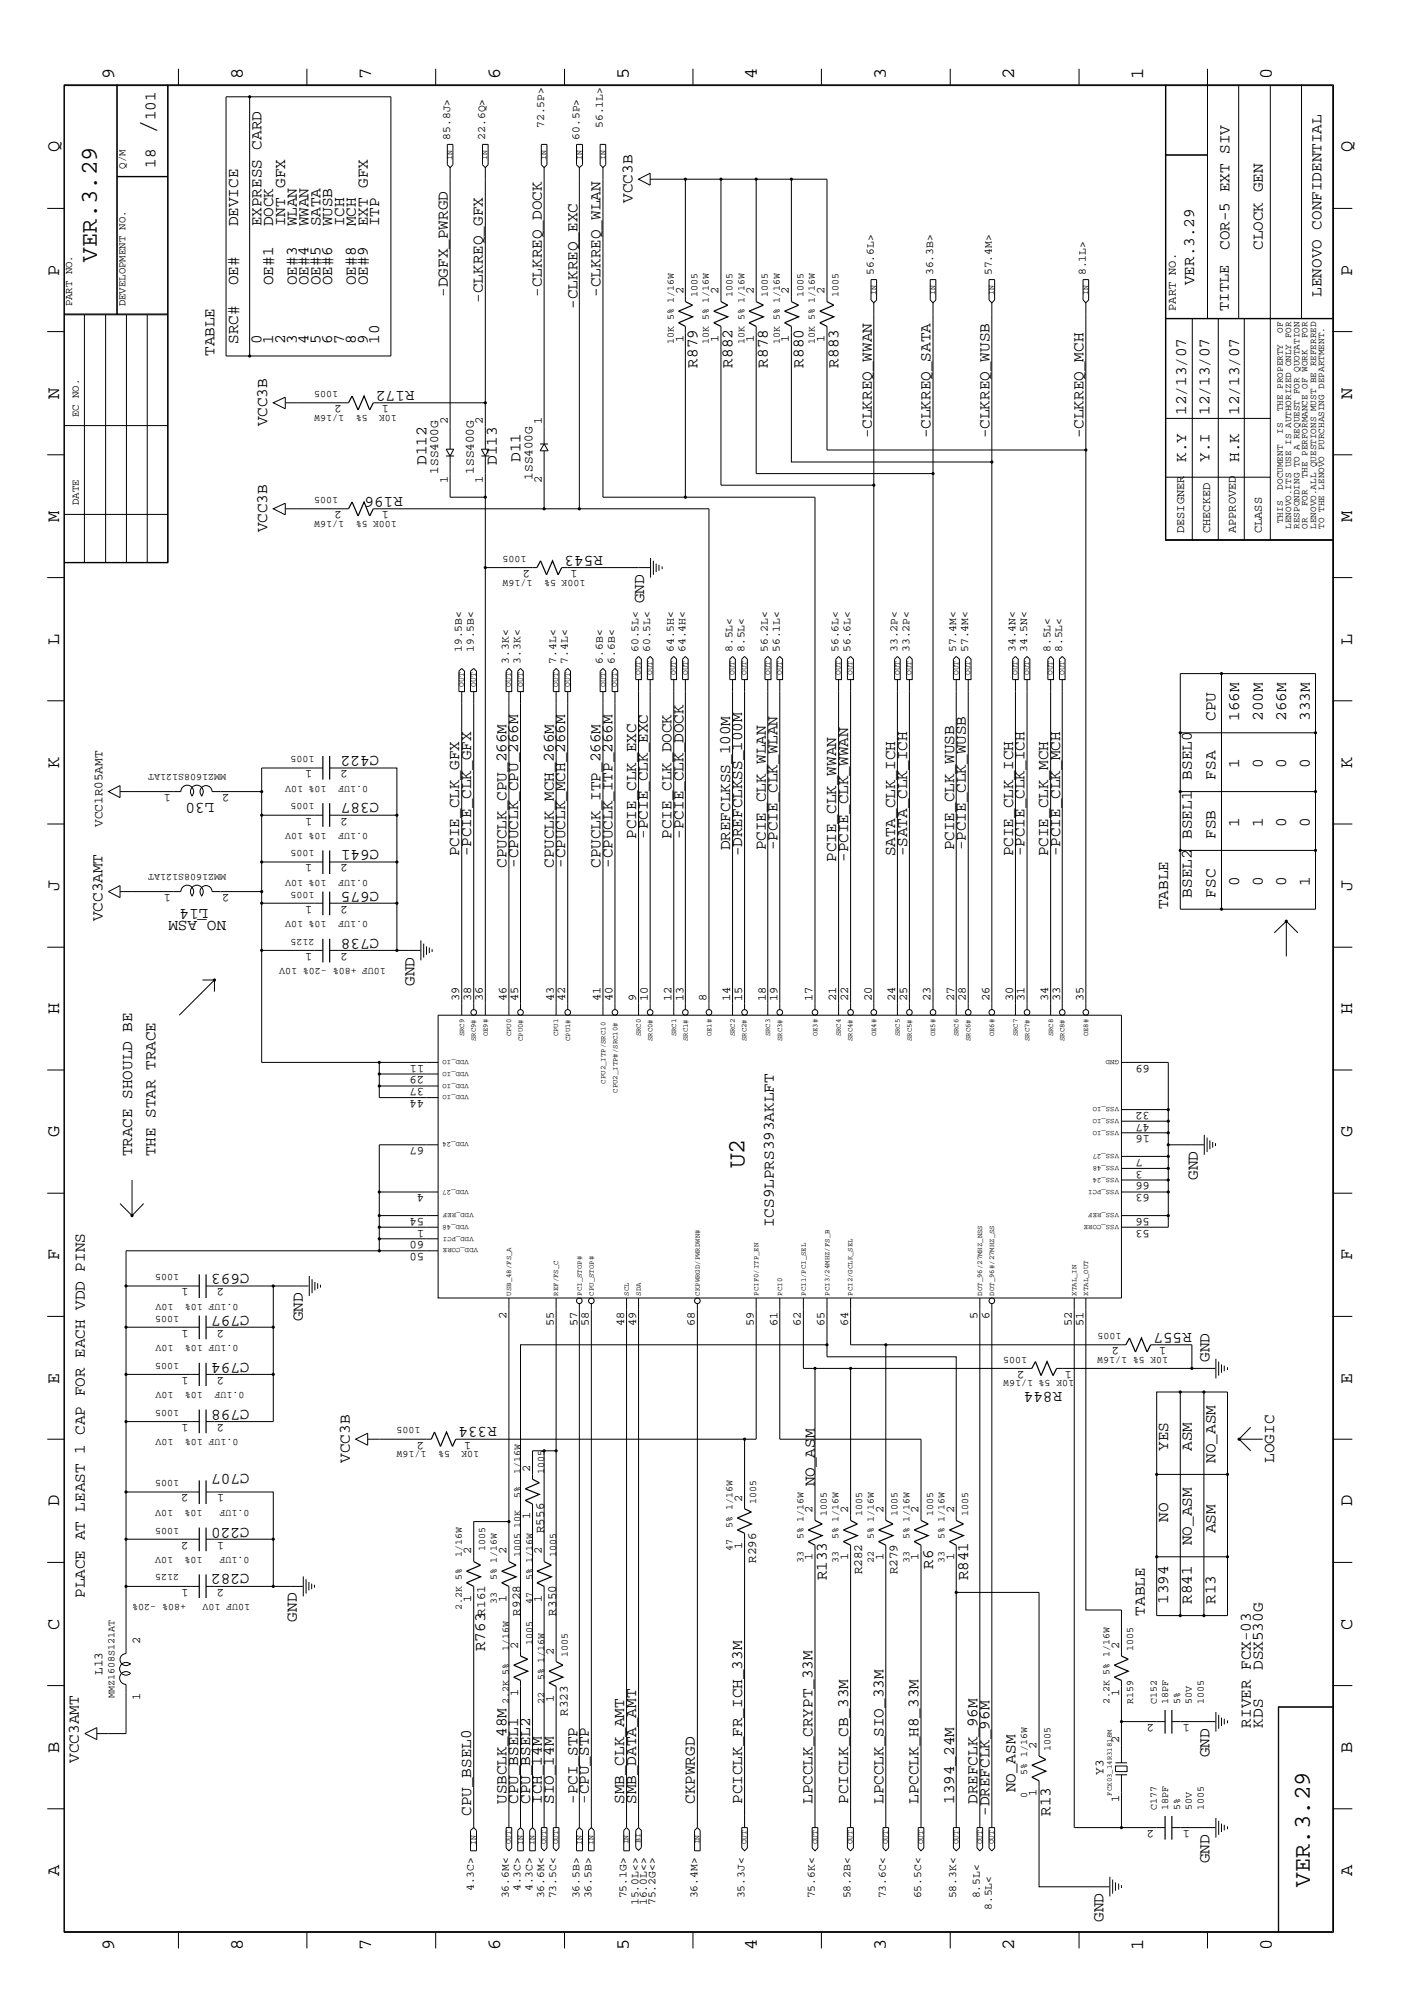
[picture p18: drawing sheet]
<svg xmlns="http://www.w3.org/2000/svg" width="300mm" height="423mm" viewBox="0 0 300 423" stroke-linecap="round" stroke-linejoin="round" font-family="sans-serif">
<defs><g id="words">
<g font-size="5.2">
<text x="32.9" y="28.4" transform="rotate(-90 32.9 28.4)">/</text>
<text x="157.6" y="247.3" transform="rotate(-90 157.6 247.3)">U2</text>
</g>
<g font-size="5.1">
<text x="20.5" y="55.4" transform="rotate(-90 20.5 55.4)">VER.3.29</text>
<text x="277.2" y="399.4" transform="rotate(-90 277.2 399.4)">VER.3.29</text>
</g>
<g font-size="4">
<text x="24.1" y="16.7" transform="rotate(-90 24.1 16.7)">9</text>
<text x="51.4" y="16.7" transform="rotate(-90 51.4 16.7)">8</text>
<text x="78.6" y="16.7" transform="rotate(-90 78.6 16.7)">7</text>
<text x="105.8" y="16.7" transform="rotate(-90 105.8 16.7)">6</text>
<text x="133.1" y="16.7" transform="rotate(-90 133.1 16.7)">5</text>
<text x="160.2" y="16.7" transform="rotate(-90 160.2 16.7)">4</text>
<text x="187.5" y="16.7" transform="rotate(-90 187.5 16.7)">3</text>
<text x="214.6" y="16.7" transform="rotate(-90 214.6 16.7)">2</text>
<text x="241.9" y="16.7" transform="rotate(-90 241.9 16.7)">1</text>
<text x="269.2" y="16.7" transform="rotate(-90 269.2 16.7)">0</text>
<text x="12.5" y="32.3" transform="rotate(-90 12.5 32.3)">Q</text>
<text x="286.2" y="32.3" transform="rotate(-90 286.2 32.3)">Q</text>
<text x="12.5" y="58.3" transform="rotate(-90 12.5 58.3)">P</text>
<text x="286.2" y="58.3" transform="rotate(-90 286.2 58.3)">P</text>
<text x="12.5" y="84.4" transform="rotate(-90 12.5 84.4)">N</text>
<text x="286.2" y="84.4" transform="rotate(-90 286.2 84.4)">N</text>
<text x="12.5" y="110.5" transform="rotate(-90 12.5 110.5)">M</text>
<text x="286.2" y="110.5" transform="rotate(-90 286.2 110.5)">M</text>
<text x="12.5" y="136.5" transform="rotate(-90 12.5 136.5)">L</text>
<text x="286.2" y="136.5" transform="rotate(-90 286.2 136.5)">L</text>
<text x="12.5" y="162.6" transform="rotate(-90 12.5 162.6)">K</text>
<text x="286.2" y="162.6" transform="rotate(-90 286.2 162.6)">K</text>
<text x="12.5" y="188.6" transform="rotate(-90 12.5 188.6)">J</text>
<text x="286.2" y="188.6" transform="rotate(-90 286.2 188.6)">J</text>
<text x="12.5" y="214.7" transform="rotate(-90 12.5 214.7)">H</text>
<text x="286.2" y="214.7" transform="rotate(-90 286.2 214.7)">H</text>
<text x="12.5" y="240.7" transform="rotate(-90 12.5 240.7)">G</text>
<text x="286.2" y="240.7" transform="rotate(-90 286.2 240.7)">G</text>
<text x="12.5" y="266.8" transform="rotate(-90 12.5 266.8)">F</text>
<text x="286.2" y="266.8" transform="rotate(-90 286.2 266.8)">F</text>
<text x="12.5" y="292.9" transform="rotate(-90 12.5 292.9)">E</text>
<text x="286.2" y="292.9" transform="rotate(-90 286.2 292.9)">E</text>
<text x="12.5" y="318.9" transform="rotate(-90 12.5 318.9)">D</text>
<text x="286.2" y="318.9" transform="rotate(-90 286.2 318.9)">D</text>
<text x="12.5" y="344.9" transform="rotate(-90 12.5 344.9)">C</text>
<text x="286.2" y="344.9" transform="rotate(-90 286.2 344.9)">C</text>
<text x="12.5" y="371" transform="rotate(-90 12.5 371)">B</text>
<text x="286.2" y="371" transform="rotate(-90 286.2 371)">B</text>
<text x="12.5" y="397" transform="rotate(-90 12.5 397)">A</text>
<text x="286.2" y="397" transform="rotate(-90 286.2 397)">A</text>
<text x="24.1" y="412.7" transform="rotate(-90 24.1 412.7)">9</text>
<text x="51.4" y="412.7" transform="rotate(-90 51.4 412.7)">8</text>
<text x="78.6" y="412.7" transform="rotate(-90 78.6 412.7)">7</text>
<text x="105.8" y="412.7" transform="rotate(-90 105.8 412.7)">6</text>
<text x="133.1" y="412.7" transform="rotate(-90 133.1 412.7)">5</text>
<text x="160.2" y="412.7" transform="rotate(-90 160.2 412.7)">4</text>
<text x="187.5" y="412.7" transform="rotate(-90 187.5 412.7)">3</text>
<text x="214.6" y="412.7" transform="rotate(-90 214.6 412.7)">2</text>
<text x="241.9" y="412.7" transform="rotate(-90 241.9 412.7)">1</text>
<text x="269.2" y="412.7" transform="rotate(-90 269.2 412.7)">0</text>
</g>
<g font-size="3.4">
<text x="32.9" y="25.5" transform="rotate(-90 32.9 25.5)">101</text>
<text x="32.9" y="35.5" transform="rotate(-90 32.9 35.5)">18</text>
<text x="50.4" y="47.9" transform="rotate(-90 50.4 47.9)">DEVICE</text>
<text x="55.4" y="47.9" transform="rotate(-90 55.4 47.9)">EXPRESS CARD</text>
<text x="57.8" y="47.9" transform="rotate(-90 57.8 47.9)">DOCK</text>
<text x="60.4" y="47.9" transform="rotate(-90 60.4 47.9)">INT GFX</text>
<text x="62.8" y="47.9" transform="rotate(-90 62.8 47.9)">WLAN</text>
<text x="65.3" y="47.9" transform="rotate(-90 65.3 47.9)">WWAN</text>
<text x="67.8" y="47.9" transform="rotate(-90 67.8 47.9)">SATA</text>
<text x="70.3" y="47.9" transform="rotate(-90 70.3 47.9)">WUSB</text>
<text x="72.8" y="47.9" transform="rotate(-90 72.8 47.9)">ICH</text>
<text x="75.3" y="47.9" transform="rotate(-90 75.3 47.9)">MCH</text>
<text x="77.8" y="47.9" transform="rotate(-90 77.8 47.9)">EXT GFX</text>
<text x="80.3" y="47.9" transform="rotate(-90 80.3 47.9)">ITP</text>
<text x="133.9" y="42.9" transform="rotate(-90 133.9 42.9)">VCC3B</text>
<text x="260.2" y="52.9" transform="rotate(-90 260.2 52.9)">COR-5 EXT SIV</text>
<text x="267.2" y="52.9" transform="rotate(-90 267.2 52.9)">CLOCK GEN</text>
<text x="50.4" y="60.4" transform="rotate(-90 50.4 60.4)">OE#</text>
<text x="57.8" y="60.4" transform="rotate(-90 57.8 60.4)">OE#1</text>
<text x="62.8" y="60.4" transform="rotate(-90 62.8 60.4)">OE#3</text>
<text x="65.3" y="60.4" transform="rotate(-90 65.3 60.4)">OE#4</text>
<text x="67.8" y="60.4" transform="rotate(-90 67.8 60.4)">OE#5</text>
<text x="70.3" y="60.4" transform="rotate(-90 70.3 60.4)">OE#6</text>
<text x="75.3" y="60.4" transform="rotate(-90 75.3 60.4)">OE#8</text>
<text x="77.8" y="60.4" transform="rotate(-90 77.8 60.4)">OE#9</text>
<text x="94.7" y="62.8" transform="rotate(-90 94.7 62.8)">-DGFX_PWRGD</text>
<text x="102.2" y="64.1" transform="rotate(-90 102.2 64.1)">-CLKREQ_GFX</text>
<text x="114.6" y="62.8" transform="rotate(-90 114.6 62.8)">-CLKREQ_DOCK</text>
<text x="122.2" y="65.4" transform="rotate(-90 122.2 65.4)">-CLKREQ_EXC</text>
<text x="127.1" y="62.8" transform="rotate(-90 127.1 62.8)">-CLKREQ_WLAN</text>
<text x="252.7" y="60.4" transform="rotate(-90 252.7 60.4)">VER.3.29</text>
<text x="279.7" y="62.8" transform="rotate(-90 279.7 62.8)">LENOVO CONFIDENTIAL</text>
<text x="45.4" y="75.4" transform="rotate(-90 45.4 75.4)">TABLE</text>
<text x="50.4" y="72.8" transform="rotate(-90 50.4 72.8)">SRC#</text>
<text x="55.4" y="72.8" transform="rotate(-90 55.4 72.8)">0</text>
<text x="57.8" y="72.8" transform="rotate(-90 57.8 72.8)">1</text>
<text x="60.4" y="72.8" transform="rotate(-90 60.4 72.8)">2</text>
<text x="62.8" y="72.8" transform="rotate(-90 62.8 72.8)">3</text>
<text x="65.3" y="72.8" transform="rotate(-90 65.3 72.8)">4</text>
<text x="67.8" y="72.8" transform="rotate(-90 67.8 72.8)">5</text>
<text x="70.3" y="72.8" transform="rotate(-90 70.3 72.8)">6</text>
<text x="72.8" y="72.8" transform="rotate(-90 72.8 72.8)">7</text>
<text x="75.3" y="72.8" transform="rotate(-90 75.3 72.8)">8</text>
<text x="77.8" y="72.8" transform="rotate(-90 77.8 72.8)">9</text>
<text x="80.3" y="72.8" transform="rotate(-90 80.3 72.8)">10</text>
<text x="147.6" y="77.8" transform="rotate(-90 147.6 77.8)">R879</text>
<text x="155" y="77.8" transform="rotate(-90 155 77.8)">R882</text>
<text x="162.5" y="77.8" transform="rotate(-90 162.5 77.8)">R878</text>
<text x="170" y="77.8" transform="rotate(-90 170 77.8)">R880</text>
<text x="177.5" y="77.8" transform="rotate(-90 177.5 77.8)">R883</text>
<text x="87.7" y="82.8" transform="rotate(-180 87.7 82.8)">R172</text>
<text x="251" y="87.8" transform="rotate(-90 251 87.8)">12/13/07</text>
<text x="255.9" y="87.8" transform="rotate(-90 255.9 87.8)">12/13/07</text>
<text x="262.2" y="87.8" transform="rotate(-90 262.2 87.8)">12/13/07</text>
<text x="56.6" y="90.3" transform="rotate(-90 56.6 90.3)">VCC3B</text>
<text x="184.5" y="92.8" transform="rotate(-90 184.5 92.8)">-CLKREQ_WWAN</text>
<text x="196.9" y="92.8" transform="rotate(-90 196.9 92.8)">-CLKREQ_SATA</text>
<text x="209.4" y="92.8" transform="rotate(-90 209.4 92.8)">-CLKREQ_WUSB</text>
<text x="229.3" y="92.8" transform="rotate(-90 229.3 92.8)">-CLKREQ_MCH</text>
<text x="90.3" y="98.4" transform="rotate(-90 90.3 98.4)">D112</text>
<text x="105.2" y="98.4" transform="rotate(-90 105.2 98.4)">D113</text>
<text x="110.2" y="97.8" transform="rotate(-90 110.2 97.8)">D11</text>
<text x="251" y="97.8" transform="rotate(-90 251 97.8)">K.Y</text>
<text x="255.9" y="97.8" transform="rotate(-90 255.9 97.8)">Y.I</text>
<text x="262.2" y="97.8" transform="rotate(-90 262.2 97.8)">H.K</text>
<text x="85.3" y="105.2" transform="rotate(-180 85.3 105.2)">R196</text>
<text x="56.6" y="112.7" transform="rotate(-90 56.6 112.7)">VCC3B</text>
<text x="127.6" y="117.7" transform="rotate(-180 127.6 117.7)">R543</text>
<text x="136.3" y="127.7" transform="rotate(-90 136.3 127.7)">GND</text>
<text x="257.2" y="152.6" transform="rotate(-90 257.2 152.6)">CPU</text>
<text x="262.2" y="152.6" transform="rotate(-90 262.2 152.6)">166M</text>
<text x="267.2" y="152.6" transform="rotate(-90 267.2 152.6)">200M</text>
<text x="272.2" y="152.6" transform="rotate(-90 272.2 152.6)">266M</text>
<text x="277.2" y="152.6" transform="rotate(-90 277.2 152.6)">333M</text>
<text x="80.3" y="160" transform="rotate(-180 80.3 160)">C422</text>
<text x="252.2" y="165" transform="rotate(-90 252.2 165)">BSEL0</text>
<text x="257.2" y="165" transform="rotate(-90 257.2 165)">FSA</text>
<text x="262.2" y="162.6" transform="rotate(-90 262.2 162.6)">1</text>
<text x="267.2" y="162.6" transform="rotate(-90 267.2 162.6)">0</text>
<text x="272.2" y="162.6" transform="rotate(-90 272.2 162.6)">0</text>
<text x="277.2" y="162.6" transform="rotate(-90 277.2 162.6)">0</text>
<text x="45.4" y="170" transform="rotate(-180 45.4 170)">L30</text>
<text x="80.3" y="170" transform="rotate(-180 80.3 170)">C387</text>
<text x="134.6" y="177.5" transform="rotate(-90 134.6 177.5)">PCIE_CLK_EXC</text>
<text x="137.1" y="177.5" transform="rotate(-90 137.1 177.5)">-PCIE_CLK_EXC</text>
<text x="142.1" y="177.5" transform="rotate(-90 142.1 177.5)">PCIE_CLK_DOCK</text>
<text x="144.6" y="177.5" transform="rotate(-90 144.6 177.5)">-PCIE_CLK_DOCK</text>
<text x="252.2" y="177.5" transform="rotate(-90 252.2 177.5)">BSEL1</text>
<text x="257.2" y="177.5" transform="rotate(-90 257.2 177.5)">FSB</text>
<text x="262.2" y="175" transform="rotate(-90 262.2 175)">1</text>
<text x="267.2" y="175" transform="rotate(-90 267.2 175)">1</text>
<text x="272.2" y="175" transform="rotate(-90 272.2 175)">0</text>
<text x="277.2" y="175" transform="rotate(-90 277.2 175)">0</text>
<text x="80.3" y="180" transform="rotate(-180 80.3 180)">C641</text>
<text x="97.2" y="181.3" transform="rotate(-90 97.2 181.3)">PCIE_CLK_GFX</text>
<text x="99.7" y="181.3" transform="rotate(-90 99.7 181.3)">-PCIE_CLK_GFX</text>
<text x="107.2" y="183.7" transform="rotate(-90 107.2 183.7)">CPUCLK_CPU_266M</text>
<text x="109.6" y="183.7" transform="rotate(-90 109.6 183.7)">-CPUCLK_CPU_266M</text>
<text x="117.2" y="183.7" transform="rotate(-90 117.2 183.7)">CPUCLK_MCH_266M</text>
<text x="119.6" y="183.7" transform="rotate(-90 119.6 183.7)">-CPUCLK_MCH_266M</text>
<text x="127.1" y="183.7" transform="rotate(-90 127.1 183.7)">CPUCLK_ITP_266M</text>
<text x="129.6" y="183.7" transform="rotate(-90 129.6 183.7)">-CPUCLK_ITP_266M</text>
<text x="154.5" y="180" transform="rotate(-90 154.5 180)">DREFCLKSS_100M</text>
<text x="157.1" y="181.3" transform="rotate(-90 157.1 181.3)">-DREFCLKSS_100M</text>
<text x="162.1" y="180" transform="rotate(-90 162.1 180)">PCIE_CLK_WLAN</text>
<text x="164.5" y="180" transform="rotate(-90 164.5 180)">-PCIE_CLK_WLAN</text>
<text x="177" y="182.5" transform="rotate(-90 177 182.5)">PCIE_CLK_WWAN</text>
<text x="179.5" y="182.5" transform="rotate(-90 179.5 182.5)">-PCIE_CLK_WWAN</text>
<text x="189.4" y="181.3" transform="rotate(-90 189.4 181.3)">SATA_CLK_ICH</text>
<text x="191.9" y="181.3" transform="rotate(-90 191.9 181.3)">-SATA_CLK_ICH</text>
<text x="201.9" y="180" transform="rotate(-90 201.9 180)">PCIE_CLK_WUSB</text>
<text x="204.4" y="180" transform="rotate(-90 204.4 180)">-PCIE_CLK_WUSB</text>
<text x="214.4" y="181.3" transform="rotate(-90 214.4 181.3)">PCIE_CLK_ICH</text>
<text x="216.8" y="181.3" transform="rotate(-90 216.8 181.3)">-PCIE_CLK_ICH</text>
<text x="221.8" y="181.3" transform="rotate(-90 221.8 181.3)">PCIE_CLK_MCH</text>
<text x="224.4" y="181.3" transform="rotate(-90 224.4 181.3)">-PCIE_CLK_MCH</text>
<text x="80.3" y="188.7" transform="rotate(-180 80.3 188.7)">C675</text>
<text x="252.2" y="190" transform="rotate(-90 252.2 190)">BSEL2</text>
<text x="257.2" y="190" transform="rotate(-90 257.2 190)">FSC</text>
<text x="262.2" y="187.5" transform="rotate(-90 262.2 187.5)">0</text>
<text x="267.2" y="187.5" transform="rotate(-90 267.2 187.5)">0</text>
<text x="272.2" y="187.5" transform="rotate(-90 272.2 187.5)">0</text>
<text x="277.2" y="187.5" transform="rotate(-90 277.2 187.5)">1</text>
<text x="21.7" y="195" transform="rotate(-90 21.7 195)">VCC3AMT</text>
<text x="44.1" y="192.4" transform="rotate(-180 44.1 192.4)">L14</text>
<text x="47.8" y="195" transform="rotate(-180 47.8 195)">NO_ASM</text>
<text x="247.2" y="192.4" transform="rotate(-90 247.2 192.4)">TABLE</text>
<text x="80.3" y="198.7" transform="rotate(-180 80.3 198.7)">C738</text>
<text x="87.7" y="208.7" transform="rotate(-90 87.7 208.7)">GND</text>
<text x="27.9" y="244.8" transform="rotate(-90 27.9 244.8)">TRACE SHOULD BE</text>
<text x="32.9" y="244.8" transform="rotate(-90 32.9 244.8)">THE STAR TRACE</text>
<text x="253.5" y="249.8" transform="rotate(-90 253.5 249.8)">GND</text>
<text x="163.7" y="259.8" transform="rotate(-90 163.7 259.8)">ICS9LPRS393AKLFT</text>
<text x="52.8" y="269.7" transform="rotate(-180 52.8 269.7)">C693</text>
<text x="52.8" y="278.5" transform="rotate(-180 52.8 278.5)">C797</text>
<text x="64.1" y="279.7" transform="rotate(-90 64.1 279.7)">GND</text>
<text x="252.2" y="282.2" transform="rotate(-180 252.2 282.2)">R557</text>
<text x="52.8" y="288.5" transform="rotate(-180 52.8 288.5)">C794</text>
<text x="255.9" y="288.3" transform="rotate(-90 255.9 288.3)">GND</text>
<text x="52.8" y="298.4" transform="rotate(-180 52.8 298.4)">C798</text>
<text x="224.8" y="294.6" transform="rotate(-180 224.8 294.6)">R844</text>
<text x="105.2" y="302.1" transform="rotate(-180 105.2 302.1)">R334</text>
<text x="74" y="309.6" transform="rotate(-90 74 309.6)">VCC3B</text>
<text x="247.2" y="307.1" transform="rotate(-90 247.2 307.1)">YES</text>
<text x="252.2" y="307.1" transform="rotate(-90 252.2 307.1)">ASM</text>
<text x="257.2" y="309.6" transform="rotate(-90 257.2 309.6)">NO_ASM</text>
<text x="269.7" y="309.6" transform="rotate(-90 269.7 309.6)">LOGIC</text>
<text x="52.8" y="312.1" transform="rotate(-180 52.8 312.1)">C707</text>
<text x="172.5" y="314.6" transform="rotate(-90 172.5 314.6)">NO_ASM</text>
<text x="52.8" y="323.3" transform="rotate(-180 52.8 323.3)">C220</text>
<text x="247.2" y="322.1" transform="rotate(-90 247.2 322.1)">NO</text>
<text x="252.2" y="327.1" transform="rotate(-90 252.2 327.1)">NO_ASM</text>
<text x="257.2" y="324.5" transform="rotate(-90 257.2 324.5)">ASM</text>
<text x="52.8" y="333.2" transform="rotate(-180 52.8 333.2)">C282</text>
<text x="175" y="334.5" transform="rotate(-90 175 334.5)">R133</text>
<text x="197.4" y="332.1" transform="rotate(-90 197.4 332.1)">R6</text>
<text x="204.9" y="334.5" transform="rotate(-90 204.9 334.5)">R841</text>
<text x="17.9" y="338.2" transform="rotate(-90 17.9 338.2)">PLACE AT LEAST 1 CAP FOR EACH VDD PINS</text>
<text x="242.2" y="342" transform="rotate(-90 242.2 342)">TABLE</text>
<text x="247.2" y="339.5" transform="rotate(-90 247.2 339.5)">1394</text>
<text x="252.2" y="339.5" transform="rotate(-90 252.2 339.5)">R841</text>
<text x="257.2" y="339.5" transform="rotate(-90 257.2 339.5)">R13</text>
<text x="62.8" y="343.2" transform="rotate(-90 62.8 343.2)">GND</text>
<text x="102.7" y="349.5" transform="rotate(-90 102.7 349.5)">R763</text>
<text x="267.2" y="353.5" transform="rotate(-90 267.2 353.5)">DSX530G</text>
<text x="264.7" y="365.7" transform="rotate(-90 264.7 365.7)">RIVER FCX-03</text>
<text x="267.2" y="365.7" transform="rotate(-90 267.2 365.7)">KDS</text>
<text x="255.9" y="371.9" transform="rotate(-90 255.9 371.9)">GND</text>
<text x="16.7" y="373.1" transform="rotate(-90 16.7 373.1)">VCC3AMT</text>
<text x="107.2" y="381.8" transform="rotate(-90 107.2 381.8)">USBCLK_48M</text>
<text x="109.6" y="381.8" transform="rotate(-90 109.6 381.8)">CPU_BSEL1</text>
<text x="112.2" y="381.8" transform="rotate(-90 112.2 381.8)">CPU_BSEL2</text>
<text x="114.6" y="381.8" transform="rotate(-90 114.6 381.8)">ICH_14M</text>
<text x="117.2" y="381.8" transform="rotate(-90 117.2 381.8)">SIO_14M</text>
<text x="122.2" y="381.8" transform="rotate(-90 122.2 381.8)">-PCI_STP</text>
<text x="124.6" y="381.8" transform="rotate(-90 124.6 381.8)">-CPU_STP</text>
<text x="132.1" y="381.8" transform="rotate(-90 132.1 381.8)">SMB_CLK_AMT</text>
<text x="134.6" y="381.8" transform="rotate(-90 134.6 381.8)">SMB_DATA_AMT</text>
<text x="147.1" y="381.8" transform="rotate(-90 147.1 381.8)">CKPWRGD</text>
<text x="157.1" y="381.8" transform="rotate(-90 157.1 381.8)">PCICLK_FR_ICH_33M</text>
<text x="172" y="381.8" transform="rotate(-90 172 381.8)">LPCCLK_CRYPT_33M</text>
<text x="179.5" y="381.8" transform="rotate(-90 179.5 381.8)">PCICLK_CB_33M</text>
<text x="186.9" y="381.8" transform="rotate(-90 186.9 381.8)">LPCCLK_SIO_33M</text>
<text x="194.4" y="381.8" transform="rotate(-90 194.4 381.8)">LPCCLK_H8_33M</text>
<text x="201.9" y="381.8" transform="rotate(-90 201.9 381.8)">1394_24M</text>
<text x="206.8" y="381.8" transform="rotate(-90 206.8 381.8)">DREFCLK_96M</text>
<text x="214.9" y="379.4" transform="rotate(-90 214.9 379.4)">NO_ASM</text>
<text x="99.7" y="384.4" transform="rotate(-90 99.7 384.4)">CPU_BSEL0</text>
<text x="209.4" y="384.4" transform="rotate(-90 209.4 384.4)">-DREFCLK_96M</text>
<text x="222.3" y="384.4" transform="rotate(-90 222.3 384.4)">R13</text>
<text x="255.9" y="394.4" transform="rotate(-90 255.9 394.4)">GND</text>
<text x="233.5" y="406.8" transform="rotate(-90 233.5 406.8)">GND</text>
</g>
<text font-size="3.2" x="260" y="65.8" transform="rotate(-90 260 65.8)">TITLE</text>
<g font-size="2.7">
<text x="92.7" y="100.2" transform="rotate(-90 92.7 100.2)">1SS400G</text>
<text x="100.2" y="100.2" transform="rotate(-90 100.2 100.2)">1SS400G</text>
<text x="112.7" y="101.5" transform="rotate(-90 112.7 101.5)">1SS400G</text>
<text x="21.7" y="175" transform="rotate(-90 21.7 175)">VCC1R05AMT</text>
<text x="115.1" y="324.5" transform="rotate(-90 115.1 324.5)">R556</text>
<text x="160" y="330.8" transform="rotate(-90 160 330.8)">R296</text>
<text x="182.5" y="333.2" transform="rotate(-90 182.5 333.2)">R282</text>
<text x="189.9" y="333.2" transform="rotate(-90 189.9 333.2)">R279</text>
<text x="102.7" y="342" transform="rotate(-90 102.7 342)">R161</text>
<text x="110.2" y="342" transform="rotate(-90 110.2 342)">R928</text>
<text x="117.7" y="342" transform="rotate(-90 117.7 342)">R350</text>
<text x="21.7" y="354.5" transform="rotate(-90 21.7 354.5)">L13</text>
<text x="120.1" y="363.2" transform="rotate(-90 120.1 363.2)">R323</text>
<text x="233.5" y="375.7" transform="rotate(-90 233.5 375.7)">Y3</text>
</g>
<g font-size="2.5">
<text x="144.6" y="62.3" transform="rotate(-90 144.6 62.3)">2</text>
<text x="152.1" y="62.3" transform="rotate(-90 152.1 62.3)">2</text>
<text x="159.5" y="62.3" transform="rotate(-90 159.5 62.3)">2</text>
<text x="167" y="62.3" transform="rotate(-90 167 62.3)">2</text>
<text x="174.5" y="62.3" transform="rotate(-90 174.5 62.3)">2</text>
<text x="248.8" y="65.8" transform="rotate(-90 248.8 65.8)">PART NO.</text>
<text x="144.6" y="72.4" transform="rotate(-90 144.6 72.4)">1</text>
<text x="152.1" y="72.4" transform="rotate(-90 152.1 72.4)">1</text>
<text x="159.5" y="72.4" transform="rotate(-90 159.5 72.4)">1</text>
<text x="167" y="72.4" transform="rotate(-90 167 72.4)">1</text>
<text x="174.5" y="72.4" transform="rotate(-90 174.5 72.4)">1</text>
<text x="72.3" y="85.8" transform="rotate(-180 72.3 85.8)">2</text>
<text x="82.3" y="85.8" transform="rotate(-180 82.3 85.8)">1</text>
<text x="94.7" y="89.7" transform="rotate(-90 94.7 89.7)">2</text>
<text x="102.2" y="89.7" transform="rotate(-90 102.2 89.7)">2</text>
<text x="114.6" y="89.7" transform="rotate(-90 114.6 89.7)">1</text>
<text x="94.7" y="102.3" transform="rotate(-90 94.7 102.3)">1</text>
<text x="102.2" y="102.3" transform="rotate(-90 102.2 102.3)">1</text>
<text x="114.6" y="102.3" transform="rotate(-90 114.6 102.3)">2</text>
<text x="72.3" y="108.2" transform="rotate(-180 72.3 108.2)">2</text>
<text x="82.3" y="108.2" transform="rotate(-180 82.3 108.2)">1</text>
<text x="250.6" y="112.9" transform="rotate(-90 250.6 112.9)">DESIGNER</text>
<text x="256.1" y="112.9" transform="rotate(-90 256.1 112.9)">CHECKED</text>
<text x="261.5" y="112.9" transform="rotate(-90 261.5 112.9)">APPROVED</text>
<text x="267" y="112.9" transform="rotate(-90 267 112.9)">CLASS</text>
<text x="112.2" y="120.7" transform="rotate(-180 112.2 120.7)">2</text>
<text x="122.2" y="120.7" transform="rotate(-180 122.2 120.7)">1</text>
<text x="66" y="163.1" transform="rotate(-180 66 163.1)">1</text>
<text x="73.6" y="163.1" transform="rotate(-180 73.6 163.1)">2</text>
<text x="36.2" y="168.1" transform="rotate(-180 36.2 168.1)">1</text>
<text x="48.6" y="168.1" transform="rotate(-180 48.6 168.1)">2</text>
<text x="66" y="173.1" transform="rotate(-180 66 173.1)">1</text>
<text x="73.6" y="173.1" transform="rotate(-180 73.6 173.1)">2</text>
<text x="66" y="183" transform="rotate(-180 66 183)">1</text>
<text x="73.6" y="183" transform="rotate(-180 73.6 183)">2</text>
<text x="36.2" y="189.2" transform="rotate(-180 36.2 189.2)">1</text>
<text x="48.6" y="189.2" transform="rotate(-180 48.6 189.2)">2</text>
<text x="66" y="191.7" transform="rotate(-180 66 191.7)">1</text>
<text x="73.6" y="191.7" transform="rotate(-180 73.6 191.7)">2</text>
<text x="66" y="201.7" transform="rotate(-180 66 201.7)">1</text>
<text x="73.6" y="201.7" transform="rotate(-180 73.6 201.7)">2</text>
<text x="97.2" y="211.9" transform="rotate(-90 97.2 211.9)">39</text>
<text x="99.7" y="211.9" transform="rotate(-90 99.7 211.9)">38</text>
<text x="102.2" y="211.9" transform="rotate(-90 102.2 211.9)">36</text>
<text x="107.2" y="211.9" transform="rotate(-90 107.2 211.9)">46</text>
<text x="109.6" y="211.9" transform="rotate(-90 109.6 211.9)">45</text>
<text x="117.2" y="211.9" transform="rotate(-90 117.2 211.9)">43</text>
<text x="119.6" y="211.9" transform="rotate(-90 119.6 211.9)">42</text>
<text x="127.1" y="211.9" transform="rotate(-90 127.1 211.9)">41</text>
<text x="129.6" y="211.9" transform="rotate(-90 129.6 211.9)">40</text>
<text x="134.6" y="211.9" transform="rotate(-90 134.6 211.9)">9</text>
<text x="137.1" y="211.9" transform="rotate(-90 137.1 211.9)">10</text>
<text x="142.1" y="211.9" transform="rotate(-90 142.1 211.9)">12</text>
<text x="144.6" y="211.9" transform="rotate(-90 144.6 211.9)">13</text>
<text x="149.5" y="211.9" transform="rotate(-90 149.5 211.9)">8</text>
<text x="154.5" y="211.9" transform="rotate(-90 154.5 211.9)">14</text>
<text x="157.1" y="211.9" transform="rotate(-90 157.1 211.9)">15</text>
<text x="162.1" y="211.9" transform="rotate(-90 162.1 211.9)">18</text>
<text x="164.5" y="211.9" transform="rotate(-90 164.5 211.9)">19</text>
<text x="172" y="211.9" transform="rotate(-90 172 211.9)">17</text>
<text x="177" y="211.9" transform="rotate(-90 177 211.9)">21</text>
<text x="179.5" y="211.9" transform="rotate(-90 179.5 211.9)">22</text>
<text x="184.5" y="211.9" transform="rotate(-90 184.5 211.9)">20</text>
<text x="189.4" y="211.9" transform="rotate(-90 189.4 211.9)">24</text>
<text x="191.9" y="211.9" transform="rotate(-90 191.9 211.9)">25</text>
<text x="196.9" y="211.9" transform="rotate(-90 196.9 211.9)">23</text>
<text x="201.9" y="211.9" transform="rotate(-90 201.9 211.9)">27</text>
<text x="204.4" y="211.9" transform="rotate(-90 204.4 211.9)">28</text>
<text x="209.4" y="211.9" transform="rotate(-90 209.4 211.9)">26</text>
<text x="214.4" y="211.9" transform="rotate(-90 214.4 211.9)">30</text>
<text x="216.8" y="211.9" transform="rotate(-90 216.8 211.9)">31</text>
<text x="221.8" y="211.9" transform="rotate(-90 221.8 211.9)">34</text>
<text x="224.4" y="211.9" transform="rotate(-90 224.4 211.9)">33</text>
<text x="229.3" y="211.9" transform="rotate(-90 229.3 211.9)">35</text>
<text x="89.7" y="225.4" transform="rotate(-180 89.7 225.4)">11</text>
<text x="89.7" y="227.8" transform="rotate(-180 89.7 227.8)">29</text>
<text x="243.3" y="225.4" transform="rotate(-180 243.3 225.4)">69</text>
<text x="89.7" y="230.4" transform="rotate(-180 89.7 230.4)">37</text>
<text x="89.7" y="232.8" transform="rotate(-180 89.7 232.8)">44</text>
<text x="243.3" y="235.3" transform="rotate(-180 243.3 235.3)">32</text>
<text x="243.3" y="237.8" transform="rotate(-180 243.3 237.8)">47</text>
<text x="89.7" y="242.8" transform="rotate(-180 89.7 242.8)">67</text>
<text x="241.8" y="245.3" transform="rotate(-180 241.8 245.3)">7</text>
<text x="243.3" y="240.3" transform="rotate(-180 243.3 240.3)">16</text>
<text x="241.8" y="247.8" transform="rotate(-180 241.8 247.8)">3</text>
<text x="243.3" y="250.3" transform="rotate(-180 243.3 250.3)">66</text>
<text x="89.7" y="252.8" transform="rotate(-180 89.7 252.8)">4</text>
<text x="89.7" y="257.7" transform="rotate(-180 89.7 257.7)">54</text>
<text x="243.3" y="257.7" transform="rotate(-180 243.3 257.7)">56</text>
<text x="243.3" y="252.8" transform="rotate(-180 243.3 252.8)">63</text>
<text x="89.7" y="260.3" transform="rotate(-180 89.7 260.3)">1</text>
<text x="89.7" y="262.7" transform="rotate(-180 89.7 262.7)">60</text>
<text x="243.3" y="260.3" transform="rotate(-180 243.3 260.3)">53</text>
<text x="89.7" y="265.3" transform="rotate(-180 89.7 265.3)">50</text>
<text x="39.9" y="272.7" transform="rotate(-180 39.9 272.7)">1</text>
<text x="47.4" y="272.7" transform="rotate(-180 47.4 272.7)">2</text>
<text x="39.9" y="281.4" transform="rotate(-180 39.9 281.4)">1</text>
<text x="47.4" y="281.4" transform="rotate(-180 47.4 281.4)">2</text>
<text x="107.2" y="279.2" transform="rotate(-90 107.2 279.2)">2</text>
<text x="117.2" y="280.8" transform="rotate(-90 117.2 280.8)">55</text>
<text x="122.2" y="280.8" transform="rotate(-90 122.2 280.8)">57</text>
<text x="124.6" y="280.8" transform="rotate(-90 124.6 280.8)">58</text>
<text x="132.1" y="280.8" transform="rotate(-90 132.1 280.8)">48</text>
<text x="134.6" y="280.8" transform="rotate(-90 134.6 280.8)">49</text>
<text x="147.1" y="280.8" transform="rotate(-90 147.1 280.8)">68</text>
<text x="159.5" y="280.8" transform="rotate(-90 159.5 280.8)">59</text>
<text x="164.5" y="280.8" transform="rotate(-90 164.5 280.8)">61</text>
<text x="169.5" y="280.8" transform="rotate(-90 169.5 280.8)">62</text>
<text x="174.5" y="280.8" transform="rotate(-90 174.5 280.8)">65</text>
<text x="179.5" y="280.8" transform="rotate(-90 179.5 280.8)">64</text>
<text x="206.8" y="279.2" transform="rotate(-90 206.8 279.2)">5</text>
<text x="209.4" y="279.2" transform="rotate(-90 209.4 279.2)">6</text>
<text x="226.8" y="280.8" transform="rotate(-90 226.8 280.8)">52</text>
<text x="229.3" y="280.8" transform="rotate(-90 229.3 280.8)">51</text>
<text x="236.8" y="285.2" transform="rotate(-180 236.8 285.2)">2</text>
<text x="246.8" y="285.2" transform="rotate(-180 246.8 285.2)">1</text>
<text x="39.9" y="291.4" transform="rotate(-180 39.9 291.4)">1</text>
<text x="47.4" y="291.4" transform="rotate(-180 47.4 291.4)">2</text>
<text x="216.8" y="290.2" transform="rotate(-180 216.8 290.2)">2</text>
<text x="226.8" y="290.2" transform="rotate(-180 226.8 290.2)">1</text>
<text x="39.9" y="301.4" transform="rotate(-180 39.9 301.4)">1</text>
<text x="47.4" y="301.4" transform="rotate(-180 47.4 301.4)">2</text>
<text x="89.7" y="305.1" transform="rotate(-180 89.7 305.1)">2</text>
<text x="99.7" y="305.1" transform="rotate(-180 99.7 305.1)">1</text>
<text x="112.2" y="311.6" transform="rotate(-90 112.2 311.6)">2</text>
<text x="39.9" y="316.3" transform="rotate(-180 39.9 316.3)">2</text>
<text x="47.4" y="316.3" transform="rotate(-180 47.4 316.3)">1</text>
<text x="157.1" y="317.8" transform="rotate(-90 157.1 317.8)">2</text>
<text x="112.2" y="321.6" transform="rotate(-90 112.2 321.6)">1</text>
<text x="172" y="320.3" transform="rotate(-90 172 320.3)">2</text>
<text x="179.5" y="320.3" transform="rotate(-90 179.5 320.3)">2</text>
<text x="186.9" y="320.3" transform="rotate(-90 186.9 320.3)">2</text>
<text x="194.4" y="320.3" transform="rotate(-90 194.4 320.3)">2</text>
<text x="201.9" y="320.3" transform="rotate(-90 201.9 320.3)">2</text>
<text x="39.9" y="326.3" transform="rotate(-180 39.9 326.3)">2</text>
<text x="47.4" y="326.3" transform="rotate(-180 47.4 326.3)">1</text>
<text x="99.7" y="329" transform="rotate(-90 99.7 329)">2</text>
<text x="107.2" y="329" transform="rotate(-90 107.2 329)">2</text>
<text x="114.6" y="329" transform="rotate(-90 114.6 329)">2</text>
<text x="157.1" y="327.8" transform="rotate(-90 157.1 327.8)">1</text>
<text x="172" y="330.3" transform="rotate(-90 172 330.3)">1</text>
<text x="179.5" y="330.3" transform="rotate(-90 179.5 330.3)">1</text>
<text x="186.9" y="330.3" transform="rotate(-90 186.9 330.3)">1</text>
<text x="194.4" y="330.3" transform="rotate(-90 194.4 330.3)">1</text>
<text x="201.9" y="330.3" transform="rotate(-90 201.9 330.3)">1</text>
<text x="39.9" y="336.3" transform="rotate(-180 39.9 336.3)">1</text>
<text x="47.4" y="336.3" transform="rotate(-180 47.4 336.3)">2</text>
<text x="99.7" y="339" transform="rotate(-90 99.7 339)">1</text>
<text x="107.2" y="339" transform="rotate(-90 107.2 339)">1</text>
<text x="114.6" y="339" transform="rotate(-90 114.6 339)">1</text>
<text x="29.6" y="348" transform="rotate(-90 29.6 348)">2</text>
<text x="109.6" y="349" transform="rotate(-90 109.6 349)">2</text>
<text x="117.2" y="350.3" transform="rotate(-90 117.2 350.3)">2</text>
<text x="236.8" y="349" transform="rotate(-90 236.8 349)">2</text>
<text x="29.6" y="359.9" transform="rotate(-90 29.6 359.9)">1</text>
<text x="109.6" y="359" transform="rotate(-90 109.6 359)">1</text>
<text x="236.8" y="359" transform="rotate(-90 236.8 359)">1</text>
<text x="117.2" y="360.3" transform="rotate(-90 117.2 360.3)">1</text>
<text x="244.3" y="364.9" transform="rotate(-180 244.3 364.9)">2</text>
<text x="251.8" y="364.9" transform="rotate(-180 251.8 364.9)">1</text>
<text x="219.4" y="370.2" transform="rotate(-90 219.4 370.2)">2</text>
<text x="236.8" y="368.9" transform="rotate(-90 236.8 368.9)">2</text>
<text x="219.4" y="380.2" transform="rotate(-90 219.4 380.2)">1</text>
<text x="236.8" y="381.4" transform="rotate(-90 236.8 381.4)">1</text>
<text x="244.3" y="387.3" transform="rotate(-180 244.3 387.3)">2</text>
<text x="251.8" y="387.3" transform="rotate(-180 251.8 387.3)">1</text>
</g>
<g font-size="2.4">
<text x="95.3" y="29.5" transform="rotate(-90 95.3 29.5)">85.8J&gt;</text>
<text x="102.7" y="29.5" transform="rotate(-90 102.7 29.5)">22.6Q&gt;</text>
<text x="115.1" y="27.1" transform="rotate(-90 115.1 27.1)">72.5P&gt;</text>
<text x="122.6" y="29.5" transform="rotate(-90 122.6 29.5)">60.5P&gt;</text>
<text x="127.6" y="27.1" transform="rotate(-90 127.6 27.1)">56.1L&gt;</text>
<text x="184.9" y="58.3" transform="rotate(-90 184.9 58.3)">56.6L&gt;</text>
<text x="197.4" y="58.3" transform="rotate(-90 197.4 58.3)">36.3B&gt;</text>
<text x="209.9" y="58.3" transform="rotate(-90 209.9 58.3)">57.4M&gt;</text>
<text x="229.8" y="58.3" transform="rotate(-90 229.8 58.3)">8.1L&gt;</text>
<text x="97.7" y="138" transform="rotate(-90 97.7 138)">19.5B&lt;</text>
<text x="100.2" y="138" transform="rotate(-90 100.2 138)">19.5B&lt;</text>
<text x="107.7" y="140.5" transform="rotate(-90 107.7 140.5)">3.3K&lt;</text>
<text x="110.2" y="140.5" transform="rotate(-90 110.2 140.5)">3.3K&lt;</text>
<text x="117.7" y="140.5" transform="rotate(-90 117.7 140.5)">7.4L&lt;</text>
<text x="120.1" y="140.5" transform="rotate(-90 120.1 140.5)">7.4L&lt;</text>
<text x="127.6" y="140.5" transform="rotate(-90 127.6 140.5)">6.6B&lt;</text>
<text x="130.1" y="140.5" transform="rotate(-90 130.1 140.5)">6.6B&lt;</text>
<text x="135.1" y="138" transform="rotate(-90 135.1 138)">60.5L&lt;</text>
<text x="137.6" y="138" transform="rotate(-90 137.6 138)">60.5L&lt;</text>
<text x="142.6" y="138" transform="rotate(-90 142.6 138)">64.5H&lt;</text>
<text x="145" y="138" transform="rotate(-90 145 138)">64.4H&lt;</text>
<text x="155" y="138" transform="rotate(-90 155 138)">8.5L&lt;</text>
<text x="157.6" y="138" transform="rotate(-90 157.6 138)">8.5L&lt;</text>
<text x="162.5" y="138" transform="rotate(-90 162.5 138)">56.2L&lt;</text>
<text x="165" y="138" transform="rotate(-90 165 138)">56.1L&lt;</text>
<text x="177.5" y="138" transform="rotate(-90 177.5 138)">56.6L&lt;</text>
<text x="180" y="138" transform="rotate(-90 180 138)">56.6L&lt;</text>
<text x="189.9" y="138" transform="rotate(-90 189.9 138)">33.2P&lt;</text>
<text x="192.4" y="138" transform="rotate(-90 192.4 138)">33.2P&lt;</text>
<text x="202.4" y="138" transform="rotate(-90 202.4 138)">57.4M&lt;</text>
<text x="204.9" y="138" transform="rotate(-90 204.9 138)">57.4M&lt;</text>
<text x="214.9" y="138" transform="rotate(-90 214.9 138)">34.4N&lt;</text>
<text x="217.3" y="138" transform="rotate(-90 217.3 138)">34.5N&lt;</text>
<text x="222.3" y="138" transform="rotate(-90 222.3 138)">8.5L&lt;</text>
<text x="224.8" y="138" transform="rotate(-90 224.8 138)">8.5L&lt;</text>
<text x="100.2" y="400.3" transform="rotate(-90 100.2 400.3)">4.3C&gt;</text>
<text x="107.7" y="401.8" transform="rotate(-90 107.7 401.8)">36.6M&lt;</text>
<text x="110.2" y="400.3" transform="rotate(-90 110.2 400.3)">4.3C&gt;</text>
<text x="112.7" y="400.3" transform="rotate(-90 112.7 400.3)">4.3C&gt;</text>
<text x="115.1" y="401.8" transform="rotate(-90 115.1 401.8)">36.6M&lt;</text>
<text x="117.7" y="401.8" transform="rotate(-90 117.7 401.8)">73.5C&lt;</text>
<text x="122.6" y="401.8" transform="rotate(-90 122.6 401.8)">36.5B&gt;</text>
<text x="125.1" y="401.8" transform="rotate(-90 125.1 401.8)">36.5B&gt;</text>
<text x="132.6" y="401.8" transform="rotate(-90 132.6 401.8)">75.1G&gt;</text>
<text x="147.6" y="401.8" transform="rotate(-90 147.6 401.8)">36.4M&gt;</text>
<text x="157.6" y="401.8" transform="rotate(-90 157.6 401.8)">35.3J&lt;</text>
<text x="172.5" y="401.8" transform="rotate(-90 172.5 401.8)">75.6K&lt;</text>
<text x="180" y="401.8" transform="rotate(-90 180 401.8)">58.2B&lt;</text>
<text x="187.5" y="401.8" transform="rotate(-90 187.5 401.8)">73.6C&lt;</text>
<text x="194.9" y="401.8" transform="rotate(-90 194.9 401.8)">65.5C&lt;</text>
<text x="202.4" y="401.8" transform="rotate(-90 202.4 401.8)">58.3K&lt;</text>
<text x="207.3" y="401.8" transform="rotate(-90 207.3 401.8)">8.5L&lt;</text>
<text x="135.1" y="403.3" transform="rotate(-90 135.1 403.3)">15.0L&lt;&gt;</text>
<text x="136.9" y="403.3" transform="rotate(-90 136.9 403.3)">16.0L&lt;&gt;</text>
<text x="138.7" y="403.3" transform="rotate(-90 138.7 403.3)">75.2G&lt;&gt;</text>
<text x="209.9" y="404.3" transform="rotate(-90 209.9 404.3)">8.5L&lt;</text>
</g>
<g font-size="2.3">
<text x="26.6" y="35.7" transform="rotate(-90 26.6 35.7)">Q/M</text>
<text x="15.2" y="64.9" transform="rotate(-90 15.2 64.9)">PART NO.</text>
<text x="26.6" y="64.9" transform="rotate(-90 26.6 64.9)">DEVELOPMENT NO.</text>
<text x="16.7" y="88.3" transform="rotate(-90 16.7 88.3)">EC NO.</text>
<text x="16.7" y="106.9" transform="rotate(-90 16.7 106.9)">DATE</text>
</g>
<g font-size="2.1">
<text x="147.6" y="62.8" transform="rotate(-90 147.6 62.8)">1005</text>
<text x="155" y="62.8" transform="rotate(-90 155 62.8)">1005</text>
<text x="162.5" y="62.8" transform="rotate(-90 162.5 62.8)">1005</text>
<text x="170" y="62.8" transform="rotate(-90 170 62.8)">1005</text>
<text x="177.5" y="62.8" transform="rotate(-90 177.5 62.8)">1005</text>
<text x="142.6" y="72.8" transform="rotate(-90 142.6 72.8)">10K 5% 1/16W</text>
<text x="150" y="72.8" transform="rotate(-90 150 72.8)">10K 5% 1/16W</text>
<text x="157.6" y="72.8" transform="rotate(-90 157.6 72.8)">10K 5% 1/16W</text>
<text x="165" y="72.8" transform="rotate(-90 165 72.8)">10K 5% 1/16W</text>
<text x="172.5" y="72.8" transform="rotate(-90 172.5 72.8)">10K 5% 1/16W</text>
<text x="71.5" y="82.8" transform="rotate(-180 71.5 82.8)">1005</text>
<text x="72.8" y="87.8" transform="rotate(-180 72.8 87.8)">1/16W</text>
<text x="77.8" y="87.8" transform="rotate(-180 77.8 87.8)">5%</text>
<text x="84" y="87.8" transform="rotate(-180 84 87.8)">10K</text>
<text x="71.5" y="105.2" transform="rotate(-180 71.5 105.2)">1005</text>
<text x="72.8" y="110.2" transform="rotate(-180 72.8 110.2)">1/16W</text>
<text x="84" y="110.2" transform="rotate(-180 84 110.2)">100K 5%</text>
<text x="111.4" y="117.7" transform="rotate(-180 111.4 117.7)">1005</text>
<text x="112.7" y="122.7" transform="rotate(-180 112.7 122.7)">1/16W</text>
<text x="123.9" y="122.7" transform="rotate(-180 123.9 122.7)">100K 5%</text>
<text x="66.5" y="160" transform="rotate(-180 66.5 160)">1005</text>
<text x="47.8" y="163.8" transform="rotate(-180 47.8 163.8)">MMZ1608S121AT</text>
<text x="69.1" y="166.3" transform="rotate(-180 69.1 166.3)">10% 10V</text>
<text x="77.9" y="166.3" transform="rotate(-180 77.9 166.3)">0.1UF</text>
<text x="66.5" y="170" transform="rotate(-180 66.5 170)">1005</text>
<text x="69.1" y="176.3" transform="rotate(-180 69.1 176.3)">10% 10V</text>
<text x="77.9" y="176.3" transform="rotate(-180 77.9 176.3)">0.1UF</text>
<text x="47.8" y="185" transform="rotate(-180 47.8 185)">MMZ1608S121AT</text>
<text x="66.5" y="180" transform="rotate(-180 66.5 180)">1005</text>
<text x="66.5" y="188.7" transform="rotate(-180 66.5 188.7)">1005</text>
<text x="69.1" y="186.3" transform="rotate(-180 69.1 186.3)">10% 10V</text>
<text x="77.9" y="186.3" transform="rotate(-180 77.9 186.3)">0.1UF</text>
<text x="69.1" y="195" transform="rotate(-180 69.1 195)">10% 10V</text>
<text x="77.9" y="195" transform="rotate(-180 77.9 195)">0.1UF</text>
<text x="66.5" y="198.7" transform="rotate(-180 66.5 198.7)">2125</text>
<text x="81.6" y="204.9" transform="rotate(-180 81.6 204.9)">10UF +80% -20% 10V</text>
<text x="37.9" y="269.7" transform="rotate(-180 37.9 269.7)">1005</text>
<text x="36.7" y="275.9" transform="rotate(-180 36.7 275.9)">10V</text>
<text x="50.5" y="275.9" transform="rotate(-180 50.5 275.9)">0.1UF 10%</text>
<text x="37.9" y="278.5" transform="rotate(-180 37.9 278.5)">1005</text>
<text x="36.7" y="284.6" transform="rotate(-180 36.7 284.6)">10V</text>
<text x="50.5" y="284.6" transform="rotate(-180 50.5 284.6)">0.1UF 10%</text>
<text x="217.3" y="287.2" transform="rotate(-180 217.3 287.2)">1005</text>
<text x="237.3" y="282.2" transform="rotate(-180 237.3 282.2)">1005</text>
<text x="247.2" y="287.2" transform="rotate(-180 247.2 287.2)">10K 5% 1/16W</text>
<text x="37.9" y="288.5" transform="rotate(-180 37.9 288.5)">1005</text>
<text x="227.3" y="292.2" transform="rotate(-180 227.3 292.2)">10K 5% 1/16W</text>
<text x="36.7" y="294.6" transform="rotate(-180 36.7 294.6)">10V</text>
<text x="37.9" y="298.4" transform="rotate(-180 37.9 298.4)">1005</text>
<text x="42.9" y="294.6" transform="rotate(-180 42.9 294.6)">10%</text>
<text x="51.7" y="294.6" transform="rotate(-180 51.7 294.6)">0.1UF</text>
<text x="36.7" y="304.6" transform="rotate(-180 36.7 304.6)">10V</text>
<text x="50.5" y="304.6" transform="rotate(-180 50.5 304.6)">0.1UF 10%</text>
<text x="89" y="302.1" transform="rotate(-180 89 302.1)">1005</text>
<text x="90.3" y="307.1" transform="rotate(-180 90.3 307.1)">1/16W</text>
<text x="95.3" y="307.1" transform="rotate(-180 95.3 307.1)">5%</text>
<text x="101.4" y="307.1" transform="rotate(-180 101.4 307.1)">10K</text>
<text x="37.9" y="313.4" transform="rotate(-180 37.9 313.4)">1005</text>
<text x="110.2" y="317.1" transform="rotate(-90 110.2 317.1)">5%</text>
<text x="110.2" y="312.1" transform="rotate(-90 110.2 312.1)">1/16W</text>
<text x="115.1" y="312.1" transform="rotate(-90 115.1 312.1)">1005</text>
<text x="36.7" y="319.6" transform="rotate(-180 36.7 319.6)">10V</text>
<text x="37.9" y="323.3" transform="rotate(-180 37.9 323.3)">1005</text>
<text x="42.8" y="319.6" transform="rotate(-180 42.8 319.6)">10%</text>
<text x="52.8" y="319.6" transform="rotate(-180 52.8 319.6)">0.1UF</text>
<text x="110.2" y="323.3" transform="rotate(-90 110.2 323.3)">10K</text>
<text x="155" y="323.3" transform="rotate(-90 155 323.3)">5% 1/16W</text>
<text x="160" y="318.3" transform="rotate(-90 160 318.3)">1005</text>
<text x="175" y="320.8" transform="rotate(-90 175 320.8)">1005</text>
<text x="182.5" y="320.8" transform="rotate(-90 182.5 320.8)">1005</text>
<text x="189.9" y="320.8" transform="rotate(-90 189.9 320.8)">1005</text>
<text x="197.4" y="320.8" transform="rotate(-90 197.4 320.8)">1005</text>
<text x="204.9" y="320.8" transform="rotate(-90 204.9 320.8)">1005</text>
<text x="36.7" y="329.5" transform="rotate(-180 36.7 329.5)">10V</text>
<text x="42.8" y="329.5" transform="rotate(-180 42.8 329.5)">10%</text>
<text x="52.8" y="329.5" transform="rotate(-180 52.8 329.5)">0.1UF</text>
<text x="97.7" y="329.5" transform="rotate(-90 97.7 329.5)">1/16W</text>
<text x="102.7" y="328.3" transform="rotate(-90 102.7 328.3)">1005</text>
<text x="110.2" y="329.5" transform="rotate(-90 110.2 329.5)">1005</text>
<text x="117.7" y="329.5" transform="rotate(-90 117.7 329.5)">1005</text>
<text x="155" y="328.3" transform="rotate(-90 155 328.3)">47</text>
<text x="170" y="325.8" transform="rotate(-90 170 325.8)">5% 1/16W</text>
<text x="177.5" y="325.8" transform="rotate(-90 177.5 325.8)">5% 1/16W</text>
<text x="184.9" y="325.8" transform="rotate(-90 184.9 325.8)">5% 1/16W</text>
<text x="192.4" y="325.8" transform="rotate(-90 192.4 325.8)">5% 1/16W</text>
<text x="199.9" y="325.8" transform="rotate(-90 199.9 325.8)">5% 1/16W</text>
<text x="37.9" y="333.2" transform="rotate(-180 37.9 333.2)">2125</text>
<text x="105.2" y="334.5" transform="rotate(-90 105.2 334.5)">5% 1/16W</text>
<text x="112.7" y="334.5" transform="rotate(-90 112.7 334.5)">5% 1/16W</text>
<text x="170" y="330.8" transform="rotate(-90 170 330.8)">33</text>
<text x="177.5" y="330.8" transform="rotate(-90 177.5 330.8)">33</text>
<text x="184.9" y="330.8" transform="rotate(-90 184.9 330.8)">22</text>
<text x="192.4" y="330.8" transform="rotate(-90 192.4 330.8)">33</text>
<text x="199.9" y="330.8" transform="rotate(-90 199.9 330.8)">33</text>
<text x="39.4" y="339.5" transform="rotate(-180 39.4 339.5)">+80% -20%</text>
<text x="52.9" y="339.5" transform="rotate(-180 52.9 339.5)">10UF 10V</text>
<text x="97.7" y="340.8" transform="rotate(-90 97.7 340.8)">2.2K 5%</text>
<text x="105.2" y="339.5" transform="rotate(-90 105.2 339.5)">33</text>
<text x="112.7" y="339.5" transform="rotate(-90 112.7 339.5)">47</text>
<text x="107.7" y="349.5" transform="rotate(-90 107.7 349.5)">1/16W</text>
<text x="112.7" y="348.2" transform="rotate(-90 112.7 348.2)">1005</text>
<text x="120.1" y="350.7" transform="rotate(-90 120.1 350.7)">1005</text>
<text x="239.8" y="349.5" transform="rotate(-90 239.8 349.5)">1005</text>
<text x="24.2" y="359.5" transform="rotate(-90 24.2 359.5)">MMZ1608S121AT</text>
<text x="115.1" y="355.7" transform="rotate(-90 115.1 355.7)">5% 1/16W</text>
<text x="107.7" y="360.7" transform="rotate(-90 107.7 360.7)">2.2K 5%</text>
<text x="115.1" y="360.7" transform="rotate(-90 115.1 360.7)">22</text>
<text x="234.8" y="360.7" transform="rotate(-90 234.8 360.7)">2.2K 5% 1/16W</text>
<text x="239.8" y="360.7" transform="rotate(-90 239.8 360.7)">R159</text>
<text x="244.8" y="360.7" transform="rotate(-90 244.8 360.7)">C152</text>
<text x="247.2" y="360.7" transform="rotate(-90 247.2 360.7)">18PF</text>
<text x="249.8" y="360.7" transform="rotate(-90 249.8 360.7)">5%</text>
<text x="252.2" y="360.7" transform="rotate(-90 252.2 360.7)">50V</text>
<text x="254.8" y="360.7" transform="rotate(-90 254.8 360.7)">1005</text>
<text x="222.3" y="370.7" transform="rotate(-90 222.3 370.7)">1005</text>
<text x="217.3" y="375.7" transform="rotate(-90 217.3 375.7)">5% 1/16W</text>
<text x="217.3" y="380.7" transform="rotate(-90 217.3 380.7)">0</text>
<text x="244.8" y="383.1" transform="rotate(-90 244.8 383.1)">C177</text>
<text x="247.2" y="383.1" transform="rotate(-90 247.2 383.1)">18PF</text>
<text x="249.8" y="383.1" transform="rotate(-90 249.8 383.1)">5%</text>
<text x="252.2" y="383.1" transform="rotate(-90 252.2 383.1)">50V</text>
<text x="254.8" y="383.1" transform="rotate(-90 254.8 383.1)">1005</text>
</g>
<g font-size="2">
<text x="271.4" y="70.4" transform="rotate(-90 271.4 70.4)">OF</text>
<text x="276.7" y="71.6" transform="rotate(-90 276.7 71.6)">FOR</text>
<text x="271.4" y="87" transform="rotate(-90 271.4 87)">THE PROPERTY</text>
<text x="271.4" y="91.8" transform="rotate(-90 271.4 91.8)">IS</text>
<text x="276.7" y="101.3" transform="rotate(-90 276.7 101.3)">THE PERFORMANCE OF WORK</text>
<text x="271.4" y="103.6" transform="rotate(-90 271.4 103.6)">DOCUMENT</text>
<text x="276.7" y="107.2" transform="rotate(-90 276.7 107.2)">FOR</text>
<text x="271.4" y="110.7" transform="rotate(-90 271.4 110.7)">THIS</text>
<text x="273.2" y="111.9" transform="rotate(-90 273.2 111.9)">LENOVO.ITS USE IS AUTHORIZED ONLY FOR</text>
<text x="275" y="111.9" transform="rotate(-90 275 111.9)">RESPONDING TO A REQUEST FOR QUOTATION</text>
<text x="276.7" y="111.9" transform="rotate(-90 276.7 111.9)">OR</text>
<text x="278.6" y="111.9" transform="rotate(-90 278.6 111.9)">LENOVO.ALL QUESTIONS MUST BE REFERRED</text>
<text x="280.2" y="111.9" transform="rotate(-90 280.2 111.9)">TO THE LENOVO PURCHASING DEPARTMENT.</text>
</g>
<g font-size="1.7">
<text x="95.7" y="33.8" transform="rotate(-90 95.7 33.8)">IN</text>
<text x="103.1" y="33.8" transform="rotate(-90 103.1 33.8)">IN</text>
<text x="115.6" y="33.8" transform="rotate(-90 115.6 33.8)">IN</text>
<text x="123.1" y="33.8" transform="rotate(-90 123.1 33.8)">IN</text>
<text x="128.1" y="33.8" transform="rotate(-90 128.1 33.8)">IN</text>
<text x="185.4" y="62.5" transform="rotate(-90 185.4 62.5)">IN</text>
<text x="197.9" y="62.5" transform="rotate(-90 197.9 62.5)">IN</text>
<text x="210.3" y="62.5" transform="rotate(-90 210.3 62.5)">IN</text>
<text x="230.3" y="62.5" transform="rotate(-90 230.3 62.5)">IN</text>
<text x="135.6" y="142.9" transform="rotate(-90 135.6 142.9)">OUT</text>
<text x="138" y="142.9" transform="rotate(-90 138 142.9)">OUT</text>
<text x="143" y="142.9" transform="rotate(-90 143 142.9)">OUT</text>
<text x="145.5" y="142.9" transform="rotate(-90 145.5 142.9)">OUT</text>
<text x="155.4" y="142.9" transform="rotate(-90 155.4 142.9)">OUT</text>
<text x="158" y="142.9" transform="rotate(-90 158 142.9)">OUT</text>
<text x="163" y="142.9" transform="rotate(-90 163 142.9)">OUT</text>
<text x="165.4" y="142.9" transform="rotate(-90 165.4 142.9)">OUT</text>
<text x="177.9" y="142.9" transform="rotate(-90 177.9 142.9)">OUT</text>
<text x="180.4" y="142.9" transform="rotate(-90 180.4 142.9)">OUT</text>
<text x="190.4" y="142.9" transform="rotate(-90 190.4 142.9)">OUT</text>
<text x="192.9" y="142.9" transform="rotate(-90 192.9 142.9)">OUT</text>
<text x="202.9" y="142.9" transform="rotate(-90 202.9 142.9)">OUT</text>
<text x="205.3" y="142.9" transform="rotate(-90 205.3 142.9)">OUT</text>
<text x="215.3" y="142.9" transform="rotate(-90 215.3 142.9)">OUT</text>
<text x="217.8" y="142.9" transform="rotate(-90 217.8 142.9)">OUT</text>
<text x="222.8" y="142.9" transform="rotate(-90 222.8 142.9)">OUT</text>
<text x="225.3" y="142.9" transform="rotate(-90 225.3 142.9)">OUT</text>
<text x="98.1" y="145.4" transform="rotate(-90 98.1 145.4)">OUT</text>
<text x="100.7" y="145.4" transform="rotate(-90 100.7 145.4)">OUT</text>
<text x="108.1" y="145.4" transform="rotate(-90 108.1 145.4)">OUT</text>
<text x="110.7" y="145.4" transform="rotate(-90 110.7 145.4)">OUT</text>
<text x="118.1" y="145.4" transform="rotate(-90 118.1 145.4)">OUT</text>
<text x="120.6" y="145.4" transform="rotate(-90 120.6 145.4)">OUT</text>
<text x="128.1" y="145.4" transform="rotate(-90 128.1 145.4)">OUT</text>
<text x="130.6" y="145.4" transform="rotate(-90 130.6 145.4)">OUT</text>
<text x="100.7" y="390.6" transform="rotate(-90 100.7 390.6)">IN</text>
<text x="108.1" y="390.4" transform="rotate(-90 108.1 390.4)">OUT</text>
<text x="110.7" y="390.6" transform="rotate(-90 110.7 390.6)">IN</text>
<text x="113.1" y="390.6" transform="rotate(-90 113.1 390.6)">IN</text>
<text x="115.6" y="390.4" transform="rotate(-90 115.6 390.4)">OUT</text>
<text x="118.1" y="390.4" transform="rotate(-90 118.1 390.4)">OUT</text>
<text x="123.1" y="390.6" transform="rotate(-90 123.1 390.6)">IN</text>
<text x="125.6" y="390.6" transform="rotate(-90 125.6 390.6)">IN</text>
<text x="133" y="390.4" transform="rotate(-90 133 390.4)">IN</text>
<text x="135.6" y="390.1" transform="rotate(-90 135.6 390.1)">BI</text>
<text x="148" y="390.4" transform="rotate(-90 148 390.4)">IN</text>
<text x="158" y="390.4" transform="rotate(-90 158 390.4)">OUT</text>
<text x="173" y="390.4" transform="rotate(-90 173 390.4)">OUT</text>
<text x="180.4" y="390.4" transform="rotate(-90 180.4 390.4)">OUT</text>
<text x="187.9" y="390.4" transform="rotate(-90 187.9 390.4)">OUT</text>
<text x="195.3" y="390.4" transform="rotate(-90 195.3 390.4)">OUT</text>
<text x="202.9" y="390.4" transform="rotate(-90 202.9 390.4)">OUT</text>
<text x="207.9" y="390.4" transform="rotate(-90 207.9 390.4)">OUT</text>
<text x="210.3" y="390.4" transform="rotate(-90 210.3 390.4)">OUT</text>
</g>
<g font-size="1.6">
<text x="98.2" y="219.4" transform="rotate(-90 98.2 219.4)">SRC9</text>
<text x="100.7" y="220.4" transform="rotate(-90 100.7 220.4)">SRC9#</text>
<text x="103.2" y="219.4" transform="rotate(-90 103.2 219.4)">OE9#</text>
<text x="108.2" y="219.4" transform="rotate(-90 108.2 219.4)">CPU0</text>
<text x="110.7" y="220.4" transform="rotate(-90 110.7 220.4)">CPU0#</text>
<text x="118.1" y="219.4" transform="rotate(-90 118.1 219.4)">CPU1</text>
<text x="120.6" y="220.4" transform="rotate(-90 120.6 220.4)">CPU1#</text>
<text x="135.6" y="219.4" transform="rotate(-90 135.6 219.4)">SRC0</text>
<text x="138.1" y="220.4" transform="rotate(-90 138.1 220.4)">SRC0#</text>
<text x="143.1" y="219.4" transform="rotate(-90 143.1 219.4)">SRC1</text>
<text x="145.5" y="220.4" transform="rotate(-90 145.5 220.4)">SRC1#</text>
<text x="150.5" y="219.4" transform="rotate(-90 150.5 219.4)">OE1#</text>
<text x="155.5" y="219.4" transform="rotate(-90 155.5 219.4)">SRC2</text>
<text x="158" y="220.4" transform="rotate(-90 158 220.4)">SRC2#</text>
<text x="163" y="219.4" transform="rotate(-90 163 219.4)">SRC3</text>
<text x="165.5" y="220.4" transform="rotate(-90 165.5 220.4)">SRC3#</text>
<text x="173" y="219.4" transform="rotate(-90 173 219.4)">OE3#</text>
<text x="178" y="219.4" transform="rotate(-90 178 219.4)">SRC4</text>
<text x="180.4" y="220.4" transform="rotate(-90 180.4 220.4)">SRC4#</text>
<text x="185.4" y="219.4" transform="rotate(-90 185.4 219.4)">OE4#</text>
<text x="190.4" y="219.4" transform="rotate(-90 190.4 219.4)">SRC5</text>
<text x="193" y="220.4" transform="rotate(-90 193 220.4)">SRC5#</text>
<text x="197.9" y="219.4" transform="rotate(-90 197.9 219.4)">OE5#</text>
<text x="202.9" y="219.4" transform="rotate(-90 202.9 219.4)">SRC6</text>
<text x="205.4" y="220.4" transform="rotate(-90 205.4 220.4)">SRC6#</text>
<text x="210.4" y="219.4" transform="rotate(-90 210.4 219.4)">OE6#</text>
<text x="215.4" y="219.4" transform="rotate(-90 215.4 219.4)">SRC7</text>
<text x="217.8" y="220.4" transform="rotate(-90 217.8 220.4)">SRC7#</text>
<text x="222.8" y="219.4" transform="rotate(-90 222.8 219.4)">SRC8</text>
<text x="225.3" y="220.4" transform="rotate(-90 225.3 220.4)">SRC8#</text>
<text x="230.3" y="219.4" transform="rotate(-90 230.3 219.4)">OE8#</text>
<text x="99.2" y="224.4" transform="rotate(-180 99.2 224.4)">VDD_IO</text>
<text x="99.2" y="226.8" transform="rotate(-180 99.2 226.8)">VDD_IO</text>
<text x="236.8" y="224.4" transform="rotate(-180 236.8 224.4)">GND</text>
<text x="99.2" y="229.4" transform="rotate(-180 99.2 229.4)">VDD_IO</text>
<text x="99.2" y="231.8" transform="rotate(-180 99.2 231.8)">VDD_IO</text>
<text x="128.1" y="229.4" transform="rotate(-90 128.1 229.4)">CPU2_ITP/SRC10</text>
<text x="130.6" y="231.3" transform="rotate(-90 130.6 231.3)">CPU2_ITP#/SRC10#</text>
<text x="236.8" y="234.4" transform="rotate(-180 236.8 234.4)">VSS_IO</text>
<text x="236.8" y="236.8" transform="rotate(-180 236.8 236.8)">VSS_IO</text>
<text x="236.8" y="239.4" transform="rotate(-180 236.8 239.4)">VSS_IO</text>
<text x="99.2" y="241.8" transform="rotate(-180 99.2 241.8)">VDD_24</text>
<text x="236.8" y="244.3" transform="rotate(-180 236.8 244.3)">VSS_27</text>
<text x="99.2" y="251.8" transform="rotate(-180 99.2 251.8)">VDD_27</text>
<text x="236.8" y="246.8" transform="rotate(-180 236.8 246.8)">VSS_48</text>
<text x="236.8" y="249.3" transform="rotate(-180 236.8 249.3)">VSS_24</text>
<text x="236.8" y="251.8" transform="rotate(-180 236.8 251.8)">VSS_PCI</text>
<text x="100.2" y="256.8" transform="rotate(-180 100.2 256.8)">VDD_REF</text>
<text x="236.8" y="256.8" transform="rotate(-180 236.8 256.8)">VSS_REF</text>
<text x="99.2" y="259.2" transform="rotate(-180 99.2 259.2)">VDD_48</text>
<text x="100.2" y="261.8" transform="rotate(-180 100.2 261.8)">VDD_PCI</text>
<text x="236.8" y="259.2" transform="rotate(-180 236.8 259.2)">VSS_CORE</text>
<text x="101.2" y="264.2" transform="rotate(-180 101.2 264.2)">VDD_CORE</text>
<text x="108.2" y="274.2" transform="rotate(-90 108.2 274.2)">USB_48/FS_A</text>
<text x="118.1" y="274.2" transform="rotate(-90 118.1 274.2)">REF/FS_C</text>
<text x="123.1" y="274.2" transform="rotate(-90 123.1 274.2)">PCI_STOP#</text>
<text x="125.6" y="274.2" transform="rotate(-90 125.6 274.2)">CPU_STOP#</text>
<text x="133.1" y="274.2" transform="rotate(-90 133.1 274.2)">SCL</text>
<text x="135.6" y="274.2" transform="rotate(-90 135.6 274.2)">SDA</text>
<text x="148.1" y="274.2" transform="rotate(-90 148.1 274.2)">CKPWRGD/PWRDWN#</text>
<text x="160.5" y="274.2" transform="rotate(-90 160.5 274.2)">PCIF0/ITP_EN</text>
<text x="165.5" y="274.2" transform="rotate(-90 165.5 274.2)">PCI0</text>
<text x="170.5" y="274.2" transform="rotate(-90 170.5 274.2)">PCI1/PCI_SEL</text>
<text x="175.5" y="274.2" transform="rotate(-90 175.5 274.2)">PCI3/24MHZ/FS_B</text>
<text x="180.4" y="274.2" transform="rotate(-90 180.4 274.2)">PCI2/GCLK_SEL</text>
<text x="207.9" y="274.2" transform="rotate(-90 207.9 274.2)">DOT_96/27MHZ_NSS</text>
<text x="210.4" y="274.2" transform="rotate(-90 210.4 274.2)">DOT_96#/27MHZ_SS</text>
<text x="227.8" y="274.2" transform="rotate(-90 227.8 274.2)">XTAL_IN</text>
<text x="230.3" y="274.2" transform="rotate(-90 230.3 274.2)">XTAL_OUT</text>
<text x="235.3" y="380.1" transform="rotate(-90 235.3 380.1)">FCX03_14R31818M</text>
</g>
</g></defs>
<g fill="none" stroke="#000" stroke-width=".25">
<path d="M145 63.8l1.6 .8-3 1.3 3 1.2-3 1.2 1.4 .8M152.6 63.8l1.4 .8-3 1.3 3 1.2-3 1.2 1.6 .8M160 63.8l1.5 .8-3 1.3 3 1.2-3 1.2 1.5 .8M167.5 63.8l1.5 .8-3 1.3 3 1.2-3 1.2 1.5 .8M175 63.8l1.4 .8-2.9 1.3 2.9 1.2-2.9 1.2 1.5 .8M73.7 85.3l.8-1.5 1.3 3 1.2-3 1.2 3 .8-1.5M73.7 107.7l.8-1.4 1.3 2.9 1.2-2.9 1.2 2.9 .8-1.5M113.6 120.1l.8-1.4 1.3 3 1.2-3 1.2 3 .8-1.6M68.3 160v5M68.3 170v5M69.8 160v5M69.8 170v5"/>
<path d="M68.3 180v5M68.3 188.7v5M68.3 198.7v5M69.8 180v5M69.8 188.7v5M69.8 198.7v5M42.2 269.7v5M42.2 278.5v5M43.6 269.7v5M43.6 278.5v5M42.2 288.5v4.9M42.2 298.4v5"/>
<path d="M43.6 288.5v4.9M43.6 298.4v5M218.4 289.6l.7-1.4 1.2 3 1.3-3 1.2 3 .8-1.6M238.3 284.6l.7-1.4 1.3 3 1.3-3 1.1 3 .8-1.6M42.2 313.4v4.9M43.6 313.4v4.9M91.3 304.6l.6-1.5 1.3 3.1 1.3-3.1 1.3 3.1 .6-1.6M112.7 313.1l1.4 .8-2.9 1.2 2.9 1.2-2.9 1.3 1.5 .7M157.6 319.4l1.4 .6-3 1.3 3 1.3-3 1.2 1.6 .7M42.2 323.3v5M42.2 333.2v5M43.6 323.3v5"/>
<path d="M43.6 333.2v5M100.2 330.5l1.5 .8-3 1.3 3 1.2-3 1.2 1.5 .8M107.7 330.5l1.5 .8-3 1.3 3 1.2-3 1.2 1.5 .8M115.1 330.5l1.6 .8-3.1 1.3 3.1 1.2-3.1 1.2 1.5 .8M172.5 321.8l1.5 .8-3 1.2 3 1.2-3 1.3 1.5 .8M180 321.8l1.4 .8-2.9 1.2 2.9 1.2-2.9 1.3 1.5 .8M187.5 321.8l1.5 .8-3.1 1.2 3.1 1.2-3.1 1.3 1.6 .8M194.9 321.8l1.5 .8-2.9 1.2 2.9 1.2-2.9 1.3 1.4 .8M202.4 321.8l1.5 .8-3 1.2 3 1.2-3 1.3 1.5 .8M110.2 350.5l1.5 .7-3 1.3 3 1.2-3 1.3 1.5 .7M117.7 351.7l1.4 .8-2.9 1.2 2.9 1.3-2.9 1.2 1.5 .8M237.3 350.5l1.5 .7-3 1.3 3 1.2-3 1.3 1.5 .7"/>
<path d="M219.9 371.7l1.4 .7-2.9 1.2 2.9 1.3-2.9 1.3 1.5 .7M246.5 361.9v5M248 361.9v5M246.5 384.4v5M248 384.4v5"/>
</g>
<g fill="none" stroke="#000" stroke-width=".21">
<path d="M13.5 17.9h268.7v391.1h-268.7zM13.6 18.1h268.4v390.8h-268.4zM24.7 17.9v48.7M24.8 17.9v48.7M35.5 17.9v101.2M35.6 17.9v101.2h-22.1M37.8 14.6v3.3M64.9 14.6v3.3M92.2 14.6v3.3M119.5 14.6v3.3M146.6 14.6v3.3M173.8 14.6v3.3"/>
<path d="M201.1 14.6v3.3M228.3 14.6v3.3M246.6 17.9v96.5h35.4M246.7 17.9v96.5M255.5 14.6v52.9M262.1 17.9v49.6M268.8 17.9v96.5M275.4 17.9v49.6M24.8 37.4h10.8M24.8 37.3h10.8M47.8 20.5h34.9v54.9h-34.9zM52.8 20.5v54.9"/>
<path d="M94.7 30.6h1.1v4.3l-.5 .6-.6-.6zM95.3 35.5v59.6M102.1 30.6h1.2v4.3l-.6 .6-.6-.6zM102.7 35.5v59.6M114.6 30.6h1.1v4.3l-.6 .6-.5-.6zM115.1 35.5v58.5l-.8 1.4h1.7l-.9-1.4M122 30.6h1.3v4.3l-.7 .6-.6-.6zM122.6 35.5v72.2h27.4v106M127 30.6h1.2v4.3l-.6 .6-.6-.6zM127.6 35.5v69.7h44.9v108.5M135.1 37.9l2.5-1.2v2.5zM137.6 37.9h15"/>
<path d="M145 37.9v25.9M152.6 37.9h22.4v25.9M152.6 37.9v25.9M160 37.9v25.9M167.5 37.9v25.9M246.6 32.9h8.9M246.6 32.8h8.9M10 44.1h3.5M184.3 59.2h1.2v4.3l-.6 .6-.6-.6zM196.9 59.2h1.1v4.3l-.6 .6-.5-.6zM209.3 59.2h1.2v4.3l-.6 .6-.6-.6zM229.2 59.2h1.2v4.3l-.6 .6-.6-.6z"/>
<path d="M282 44.1h4.2M10 70.2h3.5M13.5 66.6h22.1M13.5 66.5h22.1M17.9 66.6v52.5M22.4 66.6v52.5M26.8 66.6v52.5M31.2 66.6v52.4M145 69.1v36.1M152.6 69.1v33.6h32.3M160 69.1v31.1h37.4M167.5 69.1v28.7h42.4"/>
<path d="M175 69.1v26.1h54.8M184.9 64.1v149.6M197.4 64.1v149.6M209.9 64.1v149.6M229.8 64.1v149.6M246.6 67.5h35.4M246.6 67.4h35.4M252.3 67.5v46.9M257.8 67.5v46.9M263.3 67.5v46.9M282 70.2h4.2M10 96.3h3.5"/>
<path d="M13.5 90.1h22.1M57.8 85.3l2.6-1.2v2.4zM60.4 85.3h13.3M79 85.3h23.7M94.4 96.5h1.7M95.3 96.5l.7-1.4h-1.6l.9 1.4v8.7h7.4M101.9 96.5h1.6M102.7 96.5l.8-1.4h-1.6l.8 1.4v118.4M114.3 94h1.7M115.1 95.4v12.3M246.6 88.6h22.2M282 96.3h4.2"/>
<path d="M13.5 119h22.1M13.5 108.9h22.1M57.8 107.7l2.6-1.2v2.5zM60.4 107.7h13.3M79 107.7h43.6M137.7 118.1v4.2M138.3 118.7v3M138.9 119.3v1.8M139.4 119.5v1.3M140.1 119.9v.6M246.6 114.2h35.4M246.6 101h22.2"/>
<path d="M10 122.3h3.5M102.7 120.1h10.9M118.9 120.1h18.7M135.1 138.9l.6 .6v4.3h-1.2v-4.3zM137.6 138.9l.6 .6v4.3h-1.2v-4.3zM142.6 138.9l.6 .6v4.3h-1.2v-4.3zM144.4 139.5l.6-.6 .6 .6v4.3h-1.2zM155 138.9l.6 .6v4.3h-1.2v-4.3zM157.6 138.9l.6 .6v4.3h-1.2v-4.3zM161.9 139.5l.6-.6 .7 .6v4.3h-1.3zM164.4 139.5l.6-.6 .6 .6v4.3h-1.2zM177.5 138.9l.6 .6v4.3h-1.2v-4.3z"/>
<path d="M179.3 139.5l.7-.6 .6 .6v4.3h-1.3zM189.3 139.5l.6-.6 .6 .6v4.3h-1.2zM191.9 139.5l.5-.6 .6 .6v4.3h-1.1zM202.4 138.9l.6 .6v4.3h-1.2v-4.3zM204.9 138.9l.6 .6v4.3h-1.2v-4.3zM214.3 139.5l.6-.6 .6 .6v4.3h-1.2zM217.3 138.9l.6 .6v4.3h-1.2v-4.3zM222.3 138.9l.6 .6v4.3h-1.2v-4.3zM224.8 138.9l.6 .6v4.3h-1.2v-4.3zM282 122.3h4.2M10 148.3h3.5M97.7 141.5l.6 .6v4.3h-1.2v-4.3z"/>
<path d="M97.7 146.4v68.5M99.6 142.1l.6-.6 .6 .6v4.3h-1.2zM100.2 146.4v67.3M107.7 141.5l.6 .6v4.3h-1.2v-4.3zM107.7 146.4v68.5M110.2 141.5l.5 .6v4.3h-1.1v-4.3zM110.2 146.4v67.3M117.7 141.5l.6 .6v4.3h-1.2v-4.3zM117.7 146.4v68.5M120.1 141.5l.6 .6v4.3h-1.2v-4.3zM120.1 146.4v67.3M127.6 141.5l.6 .6v4.3h-1.2v-4.3z"/>
<path d="M127.6 146.4v68.5M130.1 141.5l.6 .6v4.3h-1.2v-4.3zM130.1 146.4v67.3M135.1 143.8v71.1M137.6 143.8v69.9M142.6 143.8v71.1M145 143.8v69.9M155 143.8v71.1M157.6 143.8v69.9M162.5 143.8v71.1M165 143.8v69.9M177.5 143.8v71.1"/>
<path d="M180 143.8v69.9M189.9 143.8v71.1M192.4 143.8v69.9M202.4 143.8v71.1M204.9 143.8v69.9M214.9 143.8v71.1M217.3 143.8v69.9M222.3 143.8v71.1M224.8 143.8v69.9M249.8 142.6h28.6v49.8h-28.6zM249.8 155.1h28.6M258.5 142.6v49.8"/>
<path d="M282 148.3h4.2M10 174.4h3.5M22.9 167.6l2.5-1.3v2.5zM25.4 167.6h12.9a1.35 1.35 0 0 1 1.8-1.3 1.35 1.35 0 0 1 .5 2.2M40.7 168.5a1.35 1.35 0 0 1 0-1.9 1.35 1.35 0 0 1 1.9 0 1.35 1.35 0 0 1 0 1.9M55.4 167.6h-10.5a1.27 1.27 0 0 0-1.8-1.2 1.27 1.27 0 0 0-.3 2.1M55.4 172.6v9.9h12.9M55.4 172.6h12.9M68.3 162.6h-12.9v10M69.8 162.6h14.2v19.9M69.8 172.6h14.2M249.8 167.6h28.6"/>
<path d="M282 174.4h4.2M22.9 188.7l2.5-1.2v2.5zM25.4 188.7h12.9a1.35 1.35 0 0 1 1.8-1.2 1.35 1.35 0 0 1 .5 2.2M40.7 189.7a1.35 1.35 0 0 1 0-1.9 1.35 1.35 0 0 1 1.9 0 1.35 1.35 0 0 1 0 1.9M55.4 188.7h-10.5a1.27 1.27 0 0 0-1.8-1.1 1.27 1.27 0 0 0-.3 2.1M55.4 182.5v42.4h37.3M55.4 191.2h12.9M69.8 191.2h14.2M69.8 182.5h14.2M84 182.5v18.7M89.1 199.1v4.2M89.7 199.7v3"/>
<path d="M249.8 180h28.6M269.7 197.4l2.5-2.4v7.4M272.2 195l2.5 2.4M10 200.5h3.5M42.8 207.4h2.6M45.4 209.9v-2.5l-7.5 7.5M55.4 201.2h12.9M69.8 201.2h19.2M90.3 200.3v1.8M90.8 200.6v1.2M91.4 200.9v.6M92.7 214.9h144.6v59.8h-144.6z"/>
<path d="M282 200.5h4.2M10 226.5h3.5M80.3 227.3h12.4M80.3 229.9h12.4M80.3 224.9v7.4h12.4M237.3 224.9h9.9v17.4M237.3 234.9h9.9M237.3 237.3h9.9M237.3 239.8h9.9M282 226.5h4.2M10 252.6h3.5M25.4 254.8l2.5 2.5"/>
<path d="M27.9 249.8v7.5l2.5-2.5M80.3 252.3h12.4M80.3 257.3h12.4M80.3 259.8h12.4M92.7 242.3h-12.4v19.9M237.3 244.8h9.9M237.3 247.3h9.9M237.3 249.8h9.9M237.3 252.3h9.9M237.3 257.3h9.9M247.2 244.8v15h-9.9M254.8 242.3h-7.6v2.5"/>
<path d="M254.8 240.2v4.2M255.4 240.8v3M256 241.4v1.8M256.6 241.7v1.2M257.2 242v.6M282 252.6h4.2M10 278.6h3.5M26.7 272.2v77.8a1.27 1.27 0 0 0-1.2 1.8 1.27 1.27 0 0 0 2.1 .3M43.6 272.2h14.2M65.3 272.2h-7.5v8.7M65.4 270.1v4.2M66 270.8v2.9"/>
<path d="M66.6 271.4v1.7M67.2 271.6v1.2M67.8 271.9v.6M80.3 262.2v2.6h-53.6v7.4h15.5M80.3 262.2h12.4M80.3 264.8h12.4M107.7 274.7v55.8M117.7 274.7v32.4h-2.6M122.6 275.9v110.9M125.1 275.9v110.9M132.6 274.7v112.1M135.1 274.7v112.1"/>
<path d="M147.6 275.9v110.9M160 274.7v29.9h-2.4M165 274.7v29.9h29.9v17.2M170 274.7v14.9h2.5M175 274.7v9.9M180 274.7v9.9h58.3M207.3 274.7v112.1M209.9 275.9v110.9M227.3 274.7v112.1h19.2M229.8 274.7v66.1h7.5v9.7M282 278.6h4.2M26.7 290.9h15.5"/>
<path d="M26.7 280.9h15.5M43.6 290.9h14.2v10h-14.2M43.6 280.9h14.2M57.8 280.9v10M180 289.6h-7.5v32.2M180 289.6h38.4M180 289.6v32.2M187.5 284.6v37.2M223.6 289.6h33.6M243.5 284.6h8.7v5M249.8 294.6v47.4h-5v-29.9M249.8 294.6h-5v17.5"/>
<path d="M249.8 294.6h10v47.4h-10M254.8 294.6v47.4M257.3 287.6v4.2M257.9 288.2v3M258.5 288.8v1.8M259.1 289.1v1.1M259.8 289.4v.6M10 304.6h3.5M26.7 315.8h15.5M26.7 300.9h15.5M43.6 315.8h14.2v10M75.3 304.6l2.5-1.2v2.5z"/>
<path d="M77.8 304.6h13.5M96.4 304.6h61.2v14.8M112.7 318.3v68.5M115.1 307.1v23.4M115.1 307.1h-2.4v6M117.7 307.1v44.6M244.8 312.1h15M264.7 302.1l-2.5 2.5M267.2 304.6h-5l2.5 2.5M282 304.6h4.2M10 330.7h3.5M26.7 335.8h15.5"/>
<path d="M26.7 325.8h15.5M43.6 335.8h20.5M43.6 325.8h14.2M57.8 325.8v10M64.2 333.7v4.2M64.8 334.3v3M65.4 334.9v1.7M66 335.2v1.2M66.5 335.4v.6M100.2 335.8v51M107.7 335.8v51M107.7 322.1h-7.5v8.4"/>
<path d="M115.1 335.8v51M157.6 324.5v62.3M172.5 327.1v59.7M180 327.1v59.7M187.5 327.1v59.7M194.9 327.1v59.7M202.4 321.8v-34.6h-27.4v-2.6h-64.8v65.9M202.4 327.1v59.7M202.4 337.1h17.5v34.6M244.8 329.5h15M282 330.7h4.2M10 356.8h3.5"/>
<path d="M27.6 352.3a1.36 1.36 0 0 0-1.9 0 1.36 1.36 0 0 0 0 1.9 1.36 1.36 0 0 0 1.9 0 1.35 1.35 0 0 0-2.2 .5 1.35 1.35 0 0 0 1.3 1.8v10.4h-6.2M110.2 355.7v31.1M117.7 357v29.8M237.3 355.7v17.4M282 356.8h4.2M17.9 366.9l2.6-1.2v2.5zM219.9 376.9v22.5h14.9M236.1 373.8h2.4v1.2h-2.4zM236.1 375.7h2.4M236.1 373.1h2.4M237.3 375.7v11.1M237.3 364.4h9.2"/>
<path d="M248 364.4h9.2M257.3 362.4v4.1M257.9 363v2.9M258.5 363.6v1.7M259.1 363.8v1.2M259.8 364.2v.5M270.5 361.4h11.5M270.6 361.3v47.7M282 361.3h-11.5v47.7M10 382.9h3.5M99.6 387.4l.6-.6 .6 .6v4.4h-1.2zM107.1 386.8h1.2v4.4l-.6 .6-.6-.6z"/>
<path d="M110.2 386.8l.5 .6v4.4h-1.1v-4.4zM112.7 386.8l.6 .6v4.4h-1.2v-4.4zM114.6 386.8h1.1v4.4l-.6 .6-.5-.6zM117.1 386.8h1.2v4.4l-.6 .6-.6-.6zM122 387.4l.6-.6 .7 .6v4.4h-1.3zM124.5 387.4l.6-.6 .6 .6v4.4h-1.2zM132.6 386.8l.6 .6v4.4h-1.2v-4.4zM135.1 386.8l.6 .6v3.7l-.6 .6-.6-.6v-3.7zM147 387.4l.6-.6 .6 .6v4.4h-1.2zM157 386.8h1.2v4.4l-.6 .6-.6-.6zM171.9 386.8h1.2v4.4l-.6 .6-.6-.6zM179.3 386.8h1.3v4.4l-.6 .6-.7-.6z"/>
<path d="M186.9 386.8h1.1v4.4l-.5 .6-.6-.6zM194.3 386.8h1.2v4.4l-.6 .6-.6-.6zM201.8 386.8h1.2v4.4l-.6 .6-.6-.6zM206.8 386.8h1.1v4.4l-.6 .6-.5-.6zM209.3 386.8h1.2v4.4l-.6 .6-.6-.6zM234.9 397.3v4.1M235.5 397.8v3M236.1 398.4v1.8M236.7 398.7v1.3M237.3 399v.6M248 386.8h9.2M257.3 384.8v4.2"/>
<path d="M257.9 385.4v3M258.5 386v1.8M259.1 386.2v1.2M259.8 386.6v.6M282 382.9h4.2M37.8 409v3.4M64.9 409v3.4M92.2 409v3.4M119.5 409v3.4M146.6 409v3.4M173.8 409v3.4M201.1 409v3.4"/>
<path d="M228.3 409v3.4M255.5 409v3.4"/>
<circle cx="100.2" cy="214.3" r=".59"/>
<circle cx="110.2" cy="214.3" r=".59"/>
<circle cx="120.1" cy="214.3" r=".59"/>
<circle cx="130.1" cy="214.3" r=".59"/>
<circle cx="137.6" cy="214.3" r=".59"/>
<circle cx="145" cy="214.3" r=".59"/>
<circle cx="150" cy="214.3" r=".59"/>
<circle cx="157.6" cy="214.3" r=".59"/>
<circle cx="165" cy="214.3" r=".59"/>
<circle cx="172.5" cy="214.3" r=".59"/>
<circle cx="180" cy="214.3" r=".59"/>
<circle cx="184.9" cy="214.3" r=".59"/>
<circle cx="192.4" cy="214.3" r=".59"/>
<circle cx="197.4" cy="214.3" r=".59"/>
<circle cx="204.9" cy="214.3" r=".59"/>
<circle cx="209.9" cy="214.3" r=".59"/>
<circle cx="217.3" cy="214.3" r=".59"/>
<circle cx="224.8" cy="214.3" r=".59"/>
<circle cx="229.8" cy="214.3" r=".59"/>
<circle cx="122.6" cy="275.3" r=".59"/>
<circle cx="125.1" cy="275.3" r=".59"/>
<circle cx="147.6" cy="275.3" r=".59"/>
<circle cx="209.9" cy="275.3" r=".59"/>
</g>
<g fill="#000">
<circle cx="52.8" cy="20.5" r=".34"/>
<circle cx="145" cy="37.9" r=".34"/>
<circle cx="152.6" cy="37.9" r=".34"/>
<circle cx="160" cy="37.9" r=".34"/>
<circle cx="167.5" cy="37.9" r=".34"/>
<circle cx="52.8" cy="75.4" r=".34"/>
<circle cx="102.7" cy="85.3" r=".34"/>
<circle cx="209.9" cy="97.8" r=".34"/>
<circle cx="229.8" cy="95.2" r=".34"/>
<circle cx="102.7" cy="105.2" r=".34"/>
<circle cx="115.1" cy="107.7" r=".34"/>
<circle cx="122.6" cy="107.7" r=".34"/>
<circle cx="145" cy="105.2" r=".34"/>
<circle cx="184.9" cy="102.7" r=".34"/>
<circle cx="197.4" cy="100.2" r=".34"/>
<circle cx="102.7" cy="120.1" r=".34"/>
<circle cx="249.8" cy="155.1" r=".34"/>
<circle cx="258.5" cy="142.6" r=".34"/>
<circle cx="278.4" cy="155.1" r=".34"/>
<circle cx="55.4" cy="167.6" r=".34"/>
<circle cx="55.4" cy="172.6" r=".34"/>
<circle cx="84" cy="172.6" r=".34"/>
<circle cx="249.8" cy="167.6" r=".34"/>
<circle cx="278.4" cy="167.6" r=".34"/>
<circle cx="55.4" cy="188.7" r=".34"/>
<circle cx="55.4" cy="182.5" r=".34"/>
<circle cx="55.4" cy="191.2" r=".34"/>
<circle cx="84" cy="182.5" r=".34"/>
<circle cx="84" cy="191.2" r=".34"/>
<circle cx="249.8" cy="180" r=".34"/>
<circle cx="258.5" cy="192.4" r=".34"/>
<circle cx="272.2" cy="195" r=".34"/>
<circle cx="278.4" cy="180" r=".34"/>
<circle cx="45.4" cy="207.4" r=".34"/>
<circle cx="55.4" cy="201.2" r=".34"/>
<circle cx="84" cy="201.2" r=".34"/>
<circle cx="80.3" cy="224.9" r=".34"/>
<circle cx="80.3" cy="229.9" r=".34"/>
<circle cx="80.3" cy="227.3" r=".34"/>
<circle cx="247.2" cy="234.9" r=".34"/>
<circle cx="247.2" cy="237.3" r=".34"/>
<circle cx="247.2" cy="239.8" r=".34"/>
<circle cx="27.9" cy="257.3" r=".34"/>
<circle cx="80.3" cy="257.3" r=".34"/>
<circle cx="80.3" cy="252.3" r=".34"/>
<circle cx="80.3" cy="259.8" r=".34"/>
<circle cx="247.2" cy="257.3" r=".34"/>
<circle cx="247.2" cy="247.3" r=".34"/>
<circle cx="247.2" cy="244.8" r=".34"/>
<circle cx="247.2" cy="252.3" r=".34"/>
<circle cx="247.2" cy="249.8" r=".34"/>
<circle cx="247.2" cy="242.3" r=".34"/>
<circle cx="26.7" cy="272.2" r=".34"/>
<circle cx="57.8" cy="272.2" r=".34"/>
<circle cx="80.3" cy="262.2" r=".34"/>
<circle cx="80.3" cy="264.8" r=".34"/>
<circle cx="26.7" cy="280.9" r=".34"/>
<circle cx="26.7" cy="290.9" r=".34"/>
<circle cx="57.8" cy="280.9" r=".34"/>
<circle cx="57.8" cy="290.9" r=".34"/>
<circle cx="172.5" cy="289.6" r=".34"/>
<circle cx="175" cy="284.6" r=".34"/>
<circle cx="180" cy="289.6" r=".34"/>
<circle cx="187.5" cy="284.6" r=".34"/>
<circle cx="249.8" cy="294.6" r=".34"/>
<circle cx="252.2" cy="289.6" r=".34"/>
<circle cx="254.8" cy="294.6" r=".34"/>
<circle cx="26.7" cy="315.8" r=".34"/>
<circle cx="26.7" cy="300.9" r=".34"/>
<circle cx="115.1" cy="307.1" r=".34"/>
<circle cx="117.7" cy="307.1" r=".34"/>
<circle cx="157.6" cy="304.6" r=".34"/>
<circle cx="244.8" cy="312.1" r=".34"/>
<circle cx="259.8" cy="312.1" r=".34"/>
<circle cx="262.2" cy="304.6" r=".34"/>
<circle cx="26.7" cy="325.8" r=".34"/>
<circle cx="26.7" cy="335.8" r=".34"/>
<circle cx="57.8" cy="325.8" r=".34"/>
<circle cx="57.8" cy="335.8" r=".34"/>
<circle cx="107.7" cy="322.1" r=".34"/>
<circle cx="202.4" cy="337.1" r=".34"/>
<circle cx="244.8" cy="329.5" r=".34"/>
<circle cx="259.8" cy="329.5" r=".34"/>
<circle cx="249.8" cy="342" r=".34"/>
<circle cx="254.8" cy="342" r=".34"/>
<circle cx="237.3" cy="364.4" r=".34"/>
<circle cx="237.3" cy="386.8" r=".34"/>
</g>
<use href="#words"/>
</svg>
